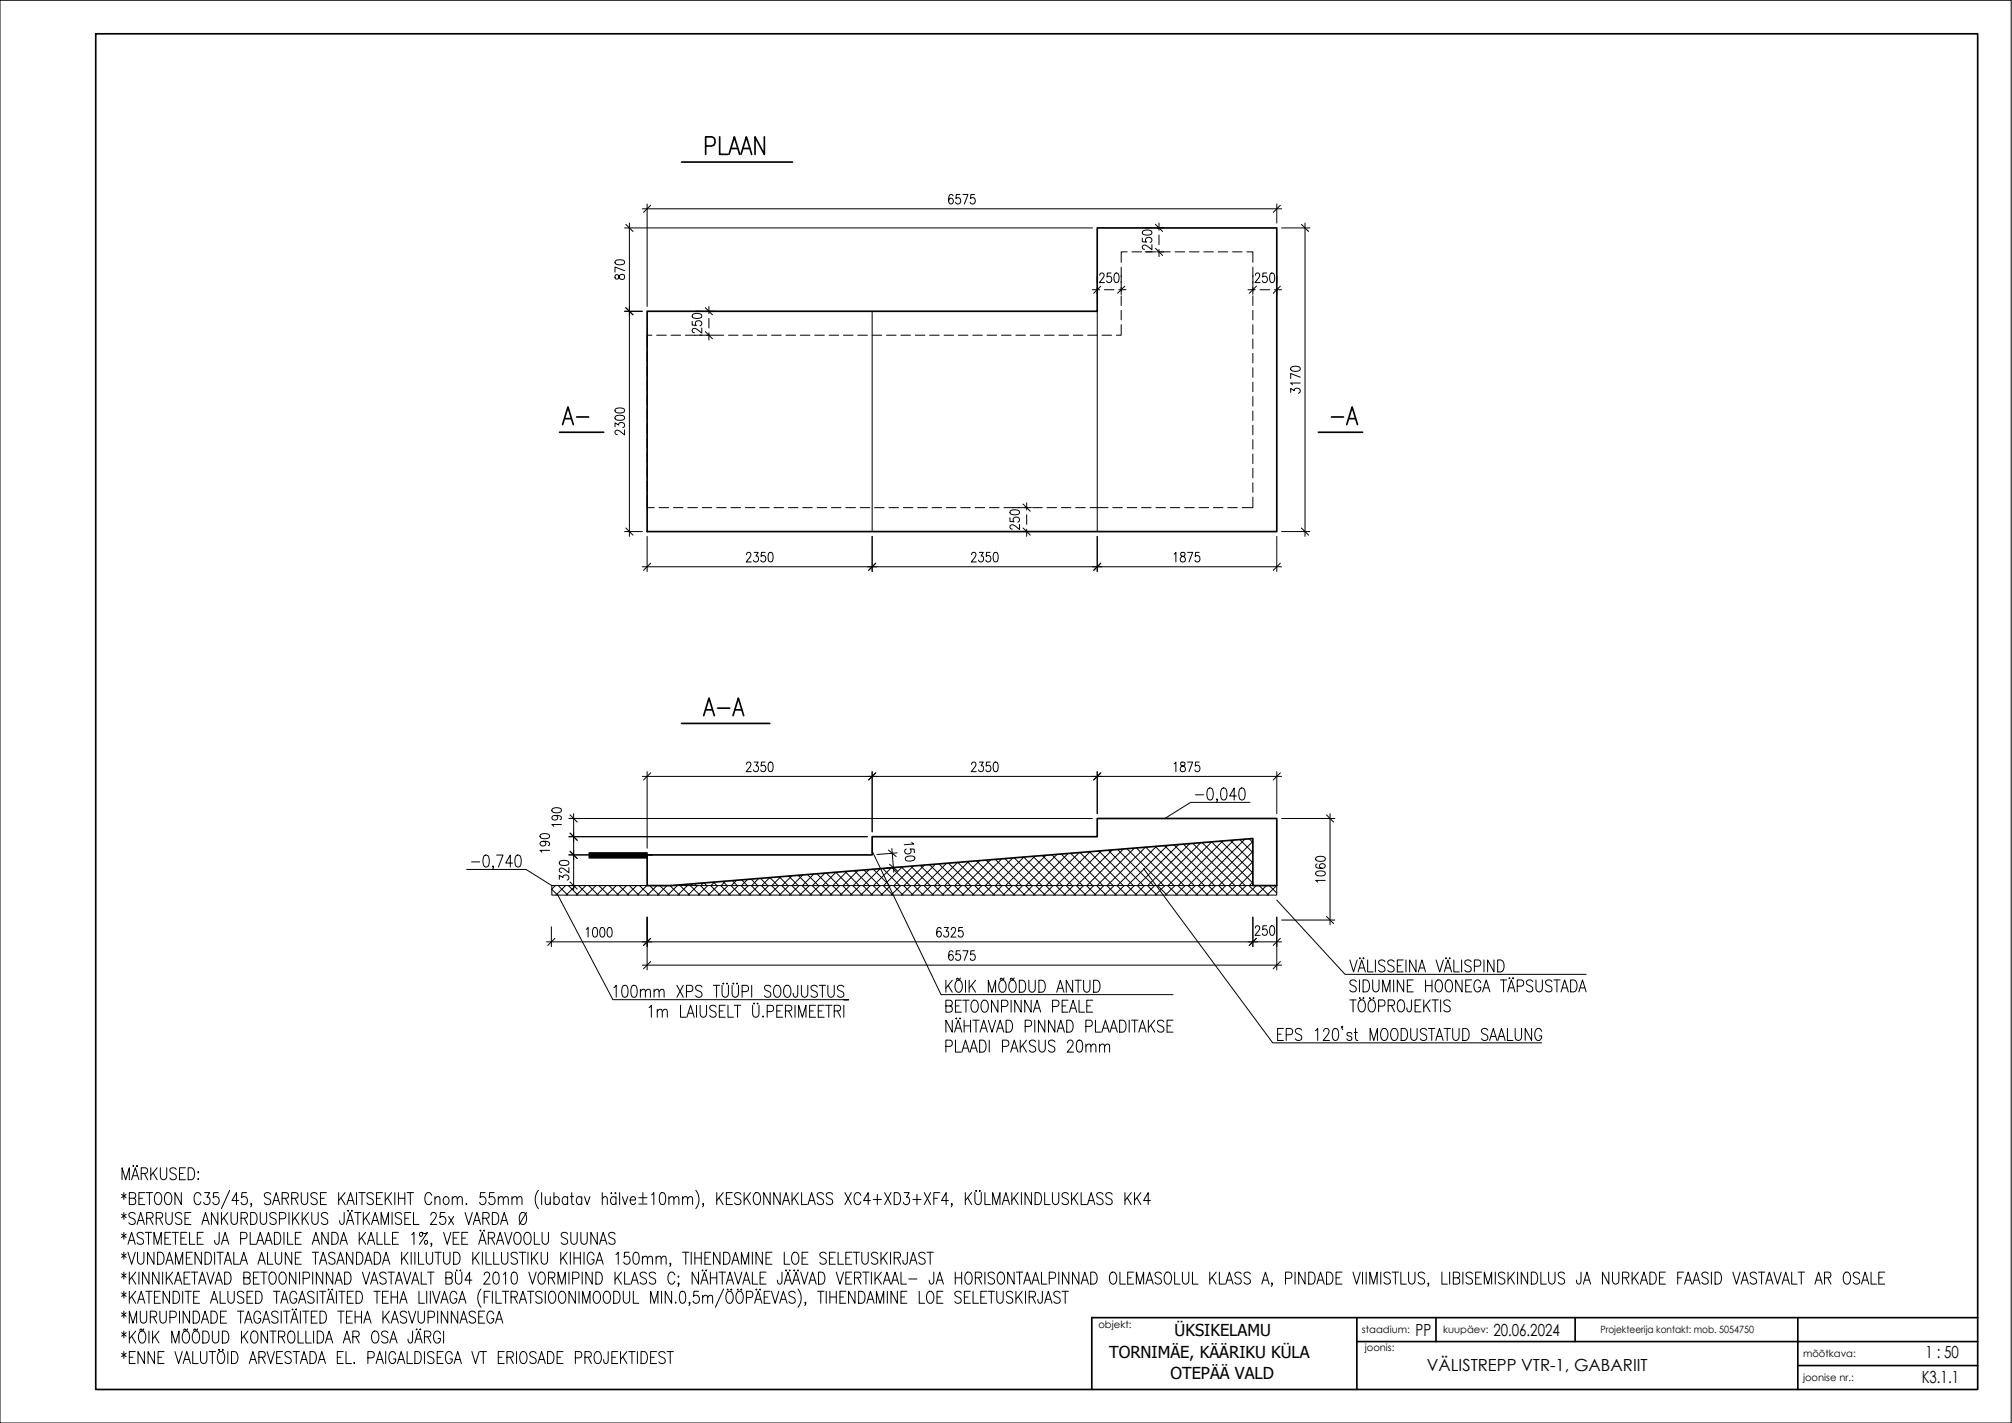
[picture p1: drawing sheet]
<svg xmlns="http://www.w3.org/2000/svg" width="420mm" height="297mm" viewBox="0 0 420 297" stroke-linecap="round" stroke-linejoin="round" font-family="sans-serif">
<defs><g id="words">
<g font-size="7.5">
<text x="146" y="33.5">PLAAN</text>
<text x="116.4" y="90">A-</text>
<text x="276.9" y="90">-A</text>
</g>
<text font-size="7.1" x="145.7" y="150.6">A-A</text>
<g font-size="3.5">
<text x="295.6" y="278.9">PP</text>
<text x="311.9" y="278.9">20.06.2024</text>
<text x="298" y="286.2">VÄLISTREPP VTR-1, GABARIIT</text>
<text x="402.1" y="283.5">1 : 50</text>
<text x="401.3" y="288.7">K3.1.1</text>
</g>
<g font-size="3.4">
<text x="245.3" y="278.8">ÜKSIKELAMU</text>
<text x="231.6" y="283.4">TORNIMÄE, KÄÄRIKU KÜLA</text>
<text x="244.4" y="288">OTEPÄÄ VALD</text>
</g>
<g font-size="2.1">
<text x="229.4" y="277.2">objekt:</text>
<text x="284.4" y="278.2">staadium:</text>
<text x="285" y="282">joonis:</text>
<text x="301.3" y="278.2">kuupäev:</text>
<text x="334.2" y="278.2">Projekteerija kontakt: mob. 5054750</text>
<text x="376.5" y="283.2">mõõtkava:</text>
<text x="376.5" y="288.2">joonise nr.:</text>
</g>
</g></defs>
<g fill="none" stroke="#000" stroke-width=".21">
<path d="M0 .1h420v296.9h-420zM128.5 57.4a.54 .54 0 0 0 .2 .9l.5-.3a.63 .63 0 0 1 .6-.7 .63 .63 0 0 1 .6 .7 .65 .65 0 0 1-.8 .3 .65 .65 0 0 1-.4-.7 .44 .44 0 0 0-.7-.2zM128.5 54.4l.8-.2a.86 .86 0 0 1 1.1 .6 1.31 1.31 0 0 1-2 0zM130.4 56.5l-2-.8v1.1M130.4 47.6h97.7M131.4 46.6v65.4M134.1 43.6h133.5M135.1 42.6v21.4M199 40.9a.43 .43 0 0 0-.7-.2 1.35 1.35 0 0 0 .3 1.9 .58 .58 0 0 0 .5-.7 .58 .58 0 0 0-.8-.4l-.2 .4M200.5 40.6h-.8l-.1 .9a.61 .61 0 0 1 .9 0 .61 .61 0 0 1 0 .8 .61 .61 0 0 1-.9 .1l-.1-.2M201.1 40.6h1l-.7 2M203.5 40.6h-.8v.9a.61 .61 0 0 1 .8 0 .61 .61 0 0 1 0 .8 .61 .61 0 0 1-.8 .1l-.1-.2"/>
<path d="M266.6 42.6v4M267.6 47.6h5.9M272.5 46.6v65.4M130.4 65h3.7M269.6 76.7l.8-.2a.86 .86 0 0 1 1.1 .6 1.31 1.31 0 0 1-2 0zM271.5 80h-2l.4 .3M271.5 78.7l-2-.7v1M128.4 89.1v-.8l.8 .4a.59 .59 0 0 1 .9-.5 .59 .59 0 0 1-.1 1.1M128.5 86.9l.8-.2a.86 .86 0 0 1 1.1 .6 1.31 1.31 0 0 1-2 0zM128.5 85.4l.8-.3a.86 .86 0 0 1 1.1 .7 1.31 1.31 0 0 1-2 0zM130.4 89.7v1.1l-.9-.8-.7-.2-.4 .3v.3l.5 .3M269.5 81.9v-.8l.8 .5a.59 .59 0 0 1 .9-.5 .59 .59 0 0 1-.1 1"/>
<path d="M130.4 111h3.7M134.1 118.3h133.5M135.1 112v7.3M155.9 115.8l.3-.5 .5 .1 .1 .3-.2 .6-.8 1h1.1M157.5 115.3h.8l-.4 .8a.59 .59 0 0 1 .5 .9 .59 .59 0 0 1-1.1-.1M159.8 115.3h-.8l-.1 .9a.61 .61 0 0 1 .9 0 .61 .61 0 0 1 0 .9 .61 .61 0 0 1-.9 0v-.2M160.6 115.4l.4-.1a1.18 1.18 0 0 1 .4 1.6l-.2 .3-.4 .1a1.18 1.18 0 0 1-.3-1.6zM182.1 112v7.3M202.9 115.8l.3-.5 .5 .1 .1 .3-.2 .6-.8 1h1.1M204.5 115.3h.8l-.4 .8a.59 .59 0 0 1 .5 .9 .59 .59 0 0 1-1.1-.1M206.8 115.3h-.8l-.1 .9a.61 .61 0 0 1 .9 0 .61 .61 0 0 1 0 .9 .61 .61 0 0 1-.9 0v-.2M207.6 115.4l.4-.1a1.18 1.18 0 0 1 .4 1.6l-.2 .3-.4 .1a1.18 1.18 0 0 1-.3-1.6z"/>
<path d="M229.1 112v7.3M245.2 115.7l.4-.4v2M246.6 115.4a.45 .45 0 0 0 .2 .7 .63 .63 0 0 1 .7 .5 .63 .63 0 0 1-.6 .7 .65 .65 0 0 1-.4-.8 .65 .65 0 0 1 .7-.4l.2-.1a.42 .42 0 0 0-.2-.7zM248 115.3h1.1l-.8 2M250.4 115.3h-.7l-.1 .9a.61 .61 0 0 1 .8 0 .61 .61 0 0 1 0 .9 .61 .61 0 0 1-.8 0l-.1-.2M266.6 112v7.3M267.6 111h5.9M155.9 159.6l.3-.5 .5 .1 .1 .3-.2 .6-.8 1h1.1M157.5 159.1h.8l-.4 .7a.59 .59 0 0 1 .5 .9 .59 .59 0 0 1-1.1 0M159.8 159.1h-.8l-.1 .8a.61 .61 0 0 1 .9 .1 .61 .61 0 0 1 0 .8 .61 .61 0 0 1-.9 .1v-.2M160.6 159.2l.4-.1a1.18 1.18 0 0 1 .4 1.6l-.2 .3-.4 .1a1.18 1.18 0 0 1-.3-1.6zM202.9 159.6l.3-.5 .5 .1 .1 .3-.2 .6-.8 1h1.1"/>
<path d="M204.5 159.1h.8l-.4 .7a.59 .59 0 0 1 .5 .9 .59 .59 0 0 1-1.1 0M206.8 159.1h-.8l-.1 .8a.61 .61 0 0 1 .9 .1 .61 .61 0 0 1 0 .8 .61 .61 0 0 1-.9 .1v-.2M207.6 159.2l.4-.1a1.18 1.18 0 0 1 .4 1.6l-.2 .3-.4 .1a1.18 1.18 0 0 1-.3-1.6zM245.2 159.5l.4-.4v2M246.6 159.2a.45 .45 0 0 0 .2 .6 .63 .63 0 0 1 .7 .6 .63 .63 0 0 1-.6 .7 .65 .65 0 0 1-.4-.8 .65 .65 0 0 1 .7-.5l.2-.1a.42 .42 0 0 0-.2-.6zM248 159.1h1.1l-.8 2M250.4 159.1h-.7l-.1 .8a.61 .61 0 0 1 .8 .1 .61 .61 0 0 1 0 .8 .61 .61 0 0 1-.8 .1l-.1-.2M98.5 179.9h1.7M101.1 178.6l.5-.1a1.22 1.22 0 0 1 .6 1.4l-.3 1-.5 .1a1.21 1.21 0 0 1-.6-1.4zM103.7 178.5h1.3l-.9 2.5M107.8 178.6l.5-.1a1.22 1.22 0 0 1 .5 1.4l-.2 1-.5 .1a1.21 1.21 0 0 1-.6-1.4zM112.9 174.2l.7-.2a.86 .86 0 0 1 1.2 .6 1.31 1.31 0 0 1-2 0z"/>
<path d="M113.4 175.6a.54 .54 0 0 1 .6 .5 .57 .57 0 0 1-.8 .5 .57 .57 0 0 1-.1-.9 1.62 1.62 0 0 1 1.7 .4l-.1 .3-.2 .1M114.8 177.5h-2l.3 .4M115.3 168.8a1.46 1.46 0 0 1 1.9 .3v.1a1.18 1.18 0 0 1-1.6 .4l-.4-.4zM115.9 170.2a.53 .53 0 0 1 .6 .5 .59 .59 0 0 1-.8 .5 .59 .59 0 0 1-.4-.8 1.74 1.74 0 0 1 1.8 0l.1 .4-.2 .3M116.9 179.8l.8-.2a.86 .86 0 0 1 1.1 .6 1.31 1.31 0 0 1-2 0zM117.2 172.1h-2l.4 .4M118.8 170.9h109.3M118.8 174.7h62.3M118.8 178.5h17.4M119.8 169.8v16.1M134.1 162.1h133.5M135.1 161.1v16"/>
<path d="M182.1 177.6l14.4 30h48.5M182.1 161.1v12.5M186.2 177.1l.4 5M187.3 178l-4.2 .4M189.1 179l.8-.3a.85 .85 0 0 1 1.2 .5 1.31 1.31 0 0 1-2 .2zM189.3 177.2a.57 .57 0 0 0-.3 .8 .57 .57 0 0 0 .7 .3 .57 .57 0 0 0 .5-.5 .57 .57 0 0 0-.2-.6h.9l.1 .8M190.4 175.8l.4 .4-2 .1M229.1 161.1v8.7M249.7 165.9h1.7M252.3 164.6l.5-.1a1.22 1.22 0 0 1 .6 1.4l-.3 1-.5 .1a1.22 1.22 0 0 1-.6-1.4zM254.2 166.9l-.1 .1-.1-.1 .1-.2 .1 .2-.2 .6M255.2 164.6l.5-.1a1.22 1.22 0 0 1 .5 1.4l-.3 1-.4 .1a1.22 1.22 0 0 1-.6-1.4z"/>
<path d="M258.2 166.2h-1.4l.9-1.7v2.5M259 164.6l.5-.1a1.22 1.22 0 0 1 .5 1.4l-.3 1-.4 .1a1.22 1.22 0 0 1-.6-1.4zM261 167.5h-12.4l-5.3 3.4M266.6 161.1v8.7M267.6 170.9h11.2M274.8 179l.8-.3a.86 .86 0 0 1 1.2 .7 1.18 1.18 0 0 1-1.7 .3l-.3-.3zM277.7 169.8v23.2M97.5 181.5h12.4l5.3 3.4M103 180.9l-.1 .1-.1-.1 .1-.2 .1 .2-.2 .6M107 180.2h-1.4l1-1.7v2.5M114.1 196.6h153.5M115.1 193.4v4.2"/>
<path d="M116.5 186.8l11.5 21.9h49.2M116.8 183.6v-.9l.8 .5a.59 .59 0 0 1 .9-.5 .59 .59 0 0 1-.1 1M118.8 181.1v1.1l-1-.8-.6-.2-.4 .3v.3l.5 .3M118.8 184.9h15.3M122.4 194l.4-.4v2M124 193.7l.3-.1a1.18 1.18 0 0 1 .4 1.6l-.1 .3-.4 .1a1.46 1.46 0 0 1-.2-1.9zM125.5 193.7l.4-.1a1.18 1.18 0 0 1 .3 1.6l-.1 .3-.4 .1a1.46 1.46 0 0 1-.2-1.9zM127 193.7l.4-.1a1.18 1.18 0 0 1 .4 1.6l-.2 .3-.4 .1a1.46 1.46 0 0 1-.2-1.9zM135.1 191.4v11.1M187.6 181l-4.2 .4M196.5 193.9a.41 .41 0 0 0-.7-.2 1.36 1.36 0 0 0 .3 1.9 .59 .59 0 0 0 .5-.7 .59 .59 0 0 0-.8-.4l-.2 .4M197.2 193.6h.8l-.4 .8a.59 .59 0 0 1 .5 .9 .59 .59 0 0 1-1-.1"/>
<path d="M198.6 194.1l.4-.5h.3l.3 .4-.3 .7-.7 .9h1M199 198.8a.43 .43 0 0 0-.7-.2 1.36 1.36 0 0 0 .3 1.9 .59 .59 0 0 0 .5-.7 .59 .59 0 0 0-.8-.5l-.2 .5M200.5 198.5h-.8l-.1 .8a.61 .61 0 0 1 .9 .1 .61 .61 0 0 1 0 .8 .61 .61 0 0 1-.9 .1l-.1-.2M201 193.6h-.8v.9a.61 .61 0 0 1 .8 0 .61 .61 0 0 1 0 .9 .61 .61 0 0 1-.8 0l-.1-.2M201.1 198.5h1l-.7 2M203.5 198.5h-.8v.8a.61 .61 0 0 1 .8 .1 .61 .61 0 0 1 0 .8 .61 .61 0 0 1-.8 .1l-.1-.2M238.8 181.3l27 36.4h56.1M261.6 191.4v6.2M262.1 193.7l.4-.5h.3l.3 .4-.3 .7-.7 .9h1M264.5 193.2h-.8v.9a.61 .61 0 0 1 .8 .1 .61 .61 0 0 1 0 .8 .61 .61 0 0 1-.8 .1l-.1-.2M265.3 193.3l.4-.1a1.29 1.29 0 0 1 0 2h-.1a1.18 1.18 0 0 1-.4-1.6zM266.6 187.9l14.3 15.5h50.3"/>
<path d="M266.6 191.4v11.1M267.6 192.1h11.2M274.8 182l.8-.2a.86 .86 0 0 1 1.2 .6 1.18 1.18 0 0 1-1.7 .4l-.3-.4zM275 180.3l-.2 .1v.4a1.24 1.24 0 0 0 1.7 .4 .45 .45 0 0 0 .3-.4 .45 .45 0 0 0-.3-.5h-.4a.53 .53 0 0 0-.6 .5l.1 .2 .5 .3M276.8 183.8h-2l.3 .4M284 199.9v.2zM284.7 199.9v.2zM302 199.9v.2zM302.7 199.9v.2zM128.2 206.1l.5-.4v2.5M130.1 205.8l.5-.1a1.22 1.22 0 0 1 .6 1.4l-.3 1-.5 .1a1.22 1.22 0 0 1-.6-1.5zM132 205.8l.5-.1a1.22 1.22 0 0 1 .6 1.4l-.3 1-.5 .1a1.22 1.22 0 0 1-.6-1.5z"/>
<path d="M133.7 207l.5-.5 .5 .1 .1 1.6M133.7 206.5v1.7M134.1 201.5h133.5M134.8 207l.5-.5 .4 .1 .1 1.6M135.5 210.3l.5-.5v2.5M136.6 207l.5-.5 .4 .1 .1 1.6M136.6 206.5v1.7M137.3 211.2l.4-.5 .5 .1 .1 1.5M137.3 210.7v1.6M137.6 207l.5-.5 .5 .1 .1 1.6M138.3 211.2l.5-.5 .5 .1 .1 1.5M141.4 205.7l1.3 2.5"/>
<path d="M142.1 209.8v2.5h1.2M142.7 205.7l-1.3 2.5M143.4 207h.8a.68 .68 0 0 0 .5-.7 .68 .68 0 0 0-.5-.6h-.8v2.5M143.4 212.3l.8-2.5 .8 2.5M143.7 211.5h1M145.4 209.8v2.5M146.2 209.8v1.8a.67 .67 0 0 0 .7 .7 .67 .67 0 0 0 .6-.7v-1.8M146.6 206a.66 .66 0 0 0-.9-.3 .66 .66 0 0 0-.3 .8l.8 .5a.62 .62 0 0 1 .4 .6 .62 .62 0 0 1-.5 .6l-.7-.1-.1-.3M149 205.7h1.3M149.5 210.2a.66 .66 0 0 0-.8-.4 .66 .66 0 0 0-.4 .9l.9 .5a.62 .62 0 0 1 .3 .6 .62 .62 0 0 1-.4 .5l-.7-.1-.2-.2M149.6 205.7v2.5M150.2 211h.8"/>
<path d="M150.8 205.7v1.8a.67 .67 0 0 0 .6 .7 .67 .67 0 0 0 .7-.7v-1.8M151.1 205.2v.2zM151.4 209.8h-1.2v2.5h1.2M151.8 205.2v.2zM152 209.8v2.5h1.2M152.9 205.7v1.8a.67 .67 0 0 0 .6 .7 .67 .67 0 0 0 .7-.7v-1.8M153.2 205.2v.2zM153.4 209.8h1.3M153.9 205.2v.2zM154 209.8v2.5M155 207h.8a.68 .68 0 0 0 .5-.7 .68 .68 0 0 0-.5-.6h-.8v2.5M157 205.7v2.5"/>
<path d="M157.2 209.8v1.8a.67 .67 0 0 0 .6 .7 .67 .67 0 0 0 .7-.7v-1.8M157.4 209.4v.2zM158.2 209.4v.2zM159.4 212.1v.2zM160.2 211.2h.9a.68 .68 0 0 0 .5-.7 .68 .68 0 0 0-.5-.7h-.9v2.5M161 206a.66 .66 0 0 0-.9-.3 .66 .66 0 0 0-.4 .8l.9 .5a.62 .62 0 0 1 .4 .6 .62 .62 0 0 1-.5 .6h-.4l-.5-.4M161.9 205.8l.2-.1a1.1 1.1 0 0 1 1 1.5l-.1 .4a.67 .67 0 0 1-.7 .6 .67 .67 0 0 1-.7-.6 1.8 1.8 0 0 1 .3-1.8zM162.2 211h.8M163.4 209.8h-1.2v2.5h1.2M164 205.8l.2-.1a1.1 1.1 0 0 1 1 1.5l-.1 .4a.67 .67 0 0 1-.7 .6 .67 .67 0 0 1-.7-.6 1.8 1.8 0 0 1 .3-1.8zM164 211h.9a.6 .6 0 0 0 .5-.6 .6 .6 0 0 0-.5-.6h-.9v2.5M164.7 211l.7 1.3"/>
<path d="M166 209.8v2.5M166.6 205.7l-.1 2.2a.42 .42 0 0 1-.4 .3 .42 .42 0 0 1-.4-.3l-.1-.6M166.8 212.3v-2.5l.7 2.5 .8-2.5v2.5M167.4 205.7v1.8a.67 .67 0 0 0 .6 .7 .67 .67 0 0 0 .7-.7v-1.8M169.1 211h.7M170.3 209.8h-1.2v2.5h1.2M170.7 206a.66 .66 0 0 0-.9-.3 .66 .66 0 0 0-.4 .8l.9 .5a.62 .62 0 0 1 .4 .6 .62 .62 0 0 1-.5 .6l-.7-.1-.1-.3M170.9 211h.7M171.1 205.7h1.3M171.7 205.7v2.5M172.1 209.8h-1.2v2.5h1.2M172.4 209.8h1.3"/>
<path d="M172.9 205.7v1.8a.67 .67 0 0 0 .6 .7 .67 .67 0 0 0 .7-.7v-1.8M173.1 209.8v2.5M174.2 211h.9a.6 .6 0 0 0 .5-.6 .6 .6 0 0 0-.5-.6h-.9v2.5M174.9 211l.6 1.3M176.2 206a.66 .66 0 0 0-.8-.3 .66 .66 0 0 0-.4 .8l.8 .5a.62 .62 0 0 1 .4 .6 .62 .62 0 0 1-.5 .6h-.3l-.5-.4M176.2 209.8v2.5M197.5 210h.9a.61 .61 0 0 0 .5-.6 .61 .61 0 0 0-.5-.6h-.9v2.5h.9a.67 .67 0 0 0 .5-.7 .67 .67 0 0 0-.5-.6M197.5 218.4h.9a.68 .68 0 0 0 .5-.6 .68 .68 0 0 0-.5-.7h-.9v2.5M197.5 204.6v2.5M198 205.7l.9 1.4M198.9 213v2.5l-1.4-2.5v2.5M198.9 204.6l-1.4 1.7"/>
<path d="M199.3 215.5l.8-2.5 .8 2.5M199.5 217.1v2.5h1.2M199.5 210h.8M199.6 214.6h1M199.7 212.5v.2zM199.8 204.7l.2-.1a1.1 1.1 0 0 1 1 1.6l-.1 .3a.67 .67 0 0 1-.7 .7 .67 .67 0 0 1-.7-.7 1.77 1.77 0 0 1 .3-1.8zM200.4 204.4h-.1l-.4-.2-.2 .3M200.5 212.5v.2zM200.5 204.1l-.1 .3M200.8 208.8h-1.3v2.5h1.3M200.9 219.6l.7-2.5 .8 2.5M201.1 208.8h1.3"/>
<path d="M201.1 218.8h1M201.3 213v2.5M201.3 214.1h1.4M201.6 204.6v2.5M201.7 208.8v2.5M202.4 204.6v2.5M202.6 219.6l.7-2.5 .8 2.5M202.7 213v2.5M202.9 205.7l.8 1.4M202.9 218.8h.9M203.1 208.9l.2-.1a1.1 1.1 0 0 1 1 1.5l-.1 .4a.67 .67 0 0 1-.7 .6 .67 .67 0 0 1-.6-.6 1.8 1.8 0 0 1 .2-1.8zM203.1 213h1.4"/>
<path d="M203.7 204.6l-1.3 1.7M203.8 213v2.5M204.6 217.1h.6a1.48 1.48 0 0 1 0 2.5h-.6zM204.7 215.5l.7-2.5 .8 2.5M205 214.6h.9M205.2 208.9l.2-.1a1.1 1.1 0 0 1 1 1.5l-.1 .4a.67 .67 0 0 1-.7 .6 .67 .67 0 0 1-.6-.6 1.8 1.8 0 0 1 .2-1.8zM206.4 207.1v-2.5l.7 2.5 .8-2.5v2.5M206.4 213l.7 2.5 .8-2.5M206.6 217.1v2.5M208.1 215.5l.8-2.5 .7 2.5M208.4 208.8v2.5l-1.3-2.5v2.5M208.4 214.6h.9"/>
<path d="M209 204.7l.1-.1a1.1 1.1 0 0 1 1 1.6l-.1 .3a.67 .67 0 0 1-.7 .7 .67 .67 0 0 1-.6-.7 1.77 1.77 0 0 1 .3-1.8zM209.1 210.1h.9a.68 .68 0 0 0 .5-.7 .68 .68 0 0 0-.5-.6h-.9v2.5M209.3 204.4l-.2-.2-.2 .3M209.3 204.4h.3M209.3 218.4h.9a.68 .68 0 0 0 .5-.6 .68 .68 0 0 0-.5-.7h-.9v2.5M209.7 204.1l-.1 .3M210.1 213h.7a1.47 1.47 0 0 1 0 2.5h-.7zM211.1 204.7l.1-.1a1.1 1.1 0 0 1 1 1.6l-.1 .3a.67 .67 0 0 1-.7 .7 .67 .67 0 0 1-.6-.7 1.77 1.77 0 0 1 .3-1.8zM211.1 219.6l.7-2.5 .8 2.5M211.1 208.8v2.5M211.3 218.8h1M211.8 204.1l-.2 .3-.4-.2-.2 .3"/>
<path d="M212.9 204.6h.6a1.48 1.48 0 0 1 0 2.5h-.6zM213.1 217.1v2.5M213.2 208.8v2.5l-1.3-2.5v2.5M213.5 218.2l.9 1.4M214.1 214.3h.8a.67 .67 0 0 0 .5-.7 .67 .67 0 0 0-.5-.6h-.8v2.5M214.4 217.1l-1.3 1.7M214.9 204.6v1.8a.67 .67 0 0 0 .6 .7 .67 .67 0 0 0 .7-.7v-1.8M215.3 208.8v2.5l-1.3-2.5v2.5M215.8 211.3l.8-2.5 .7 2.5M216.1 210.5h.9M216.1 213v2.5M216.3 217.5a.66 .66 0 0 0-.9-.4 .66 .66 0 0 0-.4 .8l.9 .5a.63 .63 0 0 1 .4 .7 .63 .63 0 0 1-.5 .5h-.4l-.5-.3"/>
<path d="M216.9 204.6h.7a1.48 1.48 0 0 1 0 2.5h-.7zM216.9 217.1v1.8a.67 .67 0 0 0 .7 .7 .67 .67 0 0 0 .7-.7v-1.8M218.2 213v2.5l-1.3-2.5v2.5M219.8 210.1h.9a.68 .68 0 0 0 .5-.7 .68 .68 0 0 0-.5-.6h-.9v2.5M220.3 213v2.5l-1.4-2.5v2.5M220.3 217.5a.66 .66 0 0 0-.9-.4 .66 .66 0 0 0-.4 .8l.9 .5a.63 .63 0 0 1 .4 .7 .63 .63 0 0 1-.5 .5h-.4l-.5-.3M220.7 207.1l.7-2.5 .8 2.5M220.8 215.5l.7-2.5 .8 2.5M220.9 206.3h1M221 214.6h1M221.8 210h.8M222.8 213h.6a1.47 1.47 0 0 1 0 2.5h-.6z"/>
<path d="M222.9 217.7l.1-.3 .3-.3h.4l.3 .3a.9 .9 0 0 1-.2 1l-.9 1.2h1.3M223 208.8h-1.2v2.5h1.2M223.3 211.3l.8-2.5 .8 2.5M223.6 210.5h1M224 204.6v2.5l-1.3-2.5v2.5M224.5 204.6h1.3M225 217.2l.5-.1a1.22 1.22 0 0 1 .6 1.4l-.3 1-.5 .1a1.22 1.22 0 0 1-.5-1.4zM225.1 204.6v2.5M225.3 208.8v2.5h1.2M226.3 204.6v1.8a.67 .67 0 0 0 .6 .7 .67 .67 0 0 0 .7-.7v-1.8M226.8 214.3h.8a.67 .67 0 0 0 .5-.7 .67 .67 0 0 0-.5-.6h-.8v2.5M226.8 218.4l.4-.5 .5 .2 .1 1.5"/>
<path d="M226.8 217.9v1.7M226.9 210h.8M227.8 218.4l.5-.5 .5 .2 .1 1.5M228.2 208.8h-1.3v2.5h1.3M228.4 204.6h.6a1.48 1.48 0 0 1 0 2.5h-.6zM228.8 213v2.5h1.1M229.6 218.4l.5-.5 .5 .2 .1 1.5M229.6 217.9v1.7M230.1 215.5l.8-2.5 .7 2.5M230.4 214.6h.9M230.7 218.4l.4-.5 .5 .2 .1 1.5M231.8 215.5l.8-2.5 .7 2.5"/>
<path d="M232.1 214.6h.9M233.8 213h.7a1.47 1.47 0 0 1 0 2.5h-.7zM235.8 213v2.5M236.3 213h1.3M237 213v2.5M237.8 215.5l.8-2.5 .7 2.5M238.1 214.6h.9M239.8 213v2.5M240.3 214l.8 1.5M241.1 213l-1.3 1.6M243 213.3a.71 .71 0 0 0-.7-.4 .71 .71 0 0 0-.6 .6l.2 .4 .8 .4a.63 .63 0 0 1 .4 .6 .63 .63 0 0 1-.5 .6l-.7-.2-.2-.2M243.7 214.1h.8"/>
<path d="M245 213h-1.3v2.5h1.3M266.8 215.9h.8M268 214.7h-1.2v2.5h1.2M268.6 216h.9a.68 .68 0 0 0 .5-.7 .68 .68 0 0 0-.5-.6h-.9v2.5M271.8 215a.66 .66 0 0 0-.8-.3 .66 .66 0 0 0-.4 .8l.9 .5a.63 .63 0 0 1 .3 .6 .63 .63 0 0 1-.4 .6h-.4l-.5-.4M274.7 215.2l.5-.5v2.5M276.4 215.3l.1-.4 .3-.2h.4l.3 .2a.9 .9 0 0 1-.2 1.1l-1 1.2h1.3M278.5 214.8l.5-.1a1.22 1.22 0 0 1 .5 1.4l-.2 1-.5 .1a1.22 1.22 0 0 1-.6-1.4zM280.2 214.3l.1 .1 .1-.1-.1-.1-.1 .1 .2 .6M281.9 200.4l.7 2.5 .8-2.5M281.9 208.7h1.3M282.3 215.9a.55 .55 0 0 0-.5-.4 .55 .55 0 0 0-.5 .4 1.05 1.05 0 0 0 .9 .6l.1 .3a.55 .55 0 0 1-.5 .4 .55 .55 0 0 1-.5-.4"/>
<path d="M282.6 208.7v2.5M282.8 215.5h.7M283.1 214.7v2l.1 .4 .3 .1M283.2 204.9a.66 .66 0 0 0-.8-.4 .66 .66 0 0 0-.4 .9l.8 .5a.62 .62 0 0 1 .4 .6 .62 .62 0 0 1-.5 .5l-.6-.1-.2-.2M283.6 202.9l.8-2.5 .7 2.5M283.9 202.1h.9M283.9 204.6v2.4M284 208.2v.3zM284 208.8l.2-.1a1.09 1.09 0 0 1 .9 1.6l-.1 .3a.67 .67 0 0 1-.6 .6 .67 .67 0 0 1-.7-.6 1.8 1.8 0 0 1 .3-1.8zM284.6 204.6h.7a1.47 1.47 0 0 1 0 2.4h-.7zM284.7 208.2v.3zM285.6 200.4v2.5h1.1"/>
<path d="M286.1 208.2v.3zM286.1 208.8l.2-.1a1.09 1.09 0 0 1 .9 1.6l-.1 .3a.67 .67 0 0 1-.6 .6 .67 .67 0 0 1-.7-.6 1.8 1.8 0 0 1 .3-1.8zM286.1 217.2v-2.5l.8 2.5 .7-2.5v2.5M286.6 204.6v1.7a.67 .67 0 0 0 .7 .8 .67 .67 0 0 0 .7-.8v-1.7M286.8 208.2v.3zM287.2 200.4v2.5M287.9 210h.8a.67 .67 0 0 0 .5-.6 .67 .67 0 0 0-.5-.7h-.8v2.5M288.7 214.8l.2-.1a1.1 1.1 0 0 1 .9 1.5l-.1 .4a.67 .67 0 0 1-.6 .6 .67 .67 0 0 1-.7-.6 1.77 1.77 0 0 1 .3-1.8zM288.7 207v-2.4l.8 2.4 .8-2.4v2.4M289.2 200.7a.66 .66 0 0 0-.8-.3 .66 .66 0 0 0-.4 .8l.8 .5a.62 .62 0 0 1 .4 .6 .62 .62 0 0 1-.5 .6l-.6-.1-.2-.3M289.9 209.9h.8a.6 .6 0 0 0 .5-.6 .6 .6 0 0 0-.5-.6h-.8v2.5M290.6 209.9l.6 1.3"/>
<path d="M290.8 214.8l.2-.1a1.1 1.1 0 0 1 .9 1.5l-.1 .4a.67 .67 0 0 1-.6 .6 .67 .67 0 0 1-.7-.6 1.77 1.77 0 0 1 .3-1.8zM291 204.6v2.4M291.1 200.7a.66 .66 0 0 0-.8-.3 .66 .66 0 0 0-.4 .8l.8 .5a.62 .62 0 0 1 .4 .6 .62 .62 0 0 1-.4 .6l-.7-.1-.2-.3M291.8 201.6h.8M292.2 208.8l.2-.1a1.09 1.09 0 0 1 .9 1.6l-.1 .3a.67 .67 0 0 1-.6 .6 .67 .67 0 0 1-.7-.6 1.8 1.8 0 0 1 .3-1.8zM292.6 214.7h.7a1.48 1.48 0 0 1 0 2.5h-.7zM293 200.4h-1.2v2.5h1.2M293.1 204.6v2.4l-1.3-2.4v2.4M293.6 200.4v2.5M293.9 205.7h.8M294.6 214.7v1.8a.67 .67 0 0 0 .7 .7 .67 .67 0 0 0 .6-.7v-1.8M294.7 208.7v2.3a.41 .41 0 0 1-.4 .2 .41 .41 0 0 1-.4-.2l-.1-.6"/>
<path d="M295.1 204.6h-1.2v2.4h1.2M295.5 209.9h.8M295.7 200.4v2.5l-1.3-2.5v2.5M296.2 202.9l.7-2.5 .8 2.5M296.5 202.1h.9M296.7 208.7h-1.2v2.5h1.2M297.3 208.7v2.5M297.7 205.7h1.3M297.7 204.6v2.4M297.8 209.8l.9 1.4M297.9 215a.66 .66 0 0 0-.8-.3 .66 .66 0 0 0-.4 .8l.9 .5a.63 .63 0 0 1 .3 .6 .63 .63 0 0 1-.4 .6h-.4l-.5-.4M298.3 214.7h1.3"/>
<path d="M298.7 208.7l-1.4 1.7M299 214.7v2.5M299 204.6v2.4M299 208.7h1.4M299.7 208.7v2.5M299.8 217.2l.8-2.5 .8 2.5M299.9 200.4l.8 2.5 .7-2.5M300.1 204.7l.2-.1a1.1 1.1 0 0 1 .9 1.5l-.1 .4a.67 .67 0 0 1-.6 .6 .67 .67 0 0 1-.7-.6 1.8 1.8 0 0 1 .3-1.8zM300.1 216.4h1M300.8 208.7v2.5M301.6 214.7h1.3M301.6 202.9l.8-2.5 .7 2.5"/>
<path d="M301.9 202.1h.9M302.2 204.7l.2-.1a1.1 1.1 0 0 1 .9 1.5l-.1 .4a.67 .67 0 0 1-.6 .6 .67 .67 0 0 1-.7-.6 1.8 1.8 0 0 1 .3-1.8zM302.2 214.7v2.5M302.8 209.1a.71 .71 0 0 0-.7-.4 .71 .71 0 0 0-.6 .6l.2 .4 .8 .3a.63 .63 0 0 1 .3 .7 .63 .63 0 0 1-.4 .5l-.7-.1-.2-.2M303.4 214.7v1.8a.67 .67 0 0 0 .6 .7 .67 .67 0 0 0 .7-.7v-1.8M303.6 200.4v2.5h1.1M305.2 200.4v2.5M305.3 204.6v2.4l-1.3-2.4v2.4M305.5 214.7h.6a1.48 1.48 0 0 1 0 2.5h-.6zM306.1 205.7h.7M307.2 200.7a.66 .66 0 0 0-.8-.3 .66 .66 0 0 0-.4 .8l.8 .5a.62 .62 0 0 1 .4 .6 .62 .62 0 0 1-.5 .6l-.6-.1-.2-.3M307.3 204.6h-1.2v2.4h1.2"/>
<path d="M307.9 201.7h.8a.68 .68 0 0 0 .5-.7 .68 .68 0 0 0-.5-.6h-.8v2.5M309.2 205.1a.67 .67 0 0 0-.6-.6 .67 .67 0 0 0-.7 .6 1.57 1.57 0 0 0 .5 1.9 .74 .74 0 0 0 .8-.9h-.5M309.6 207l.8-2.4 .7 2.4M309.9 200.4v2.5M309.9 206.2h.9M310.7 215a.66 .66 0 0 0-.9-.3 .66 .66 0 0 0-.3 .8l.8 .5a.63 .63 0 0 1 .4 .6 .63 .63 0 0 1-.5 .6h-.4l-.4-.4M311.1 217.2l.7-2.5 .8 2.5M311.4 216.4h.9M312 200.4v2.5l-1.3-2.5v2.5M312.7 200.4h.7a1.47 1.47 0 0 1 0 2.5h-.7zM312.8 217.2l.8-2.5 .7 2.5M313.1 216.4h.9"/>
<path d="M313.3 204.6h1.4M314 204.6v2.4M314.8 214.7v2.5h1.1M314.8 207l.8-2.4 .8 2.4M315.1 206.2h1M315.2 204.1v.2zM316 204.1v.2zM316.4 214.7v1.8a.67 .67 0 0 0 .7 .7 .67 .67 0 0 0 .6-.7v-1.8M316.8 205.9h.9a.68 .68 0 0 0 .5-.7 .68 .68 0 0 0-.5-.6h-.9v2.4M319.8 214.7v2.5l-1.3-2.5v2.5M320.1 204.9a.66 .66 0 0 0-.9-.4 .66 .66 0 0 0-.4 .9l.9 .5a.62 .62 0 0 1 .4 .6 .62 .62 0 0 1-.5 .5l-.7-.1-.2-.2M320.7 204.6v1.7a.67 .67 0 0 0 .7 .8 .67 .67 0 0 0 .7-.8v-1.7"/>
<path d="M321.9 215.3a.67 .67 0 0 0-.6-.6 .67 .67 0 0 0-.7 .6 1.58 1.58 0 0 0 .5 1.9 .75 .75 0 0 0 .8-1h-.4M324.1 204.9a.66 .66 0 0 0-.9-.4 .66 .66 0 0 0-.4 .9l.9 .5a.62 .62 0 0 1 .4 .6 .62 .62 0 0 1-.5 .5l-.7-.1-.2-.2M324.5 204.6h1.3M325.1 204.6v2.4M326 207l.7-2.4 .8 2.4M326.3 206.2h.9M328 204.6h.7a1.47 1.47 0 0 1 0 2.4h-.7zM329.7 207l.8-2.4 .7 2.4M330 206.2h.9M25.4 249.3l.9 .7M25.4 253.5l.9 .7M25.4 257.6l.9 .7"/>
<path d="M25.5 246.3v-2.5l.7 2.5 .8-2.5v2.5M25.9 248.9v1.5M25.9 253.1v1.4M25.9 257.2v1.5M26.3 249.3l-.9 .7M26.3 253.5l-.9 .7M26.3 257.6l-.9 .7M26.7 259.7l.8-2.5 .7 2.5M27 250.1h.9a.6 .6 0 0 0 .5-.6 .6 .6 0 0 0-.5-.6h-.9v2.5h.9a.68 .68 0 0 0 .5-.6 .68 .68 0 0 0-.5-.7M27 258.9h1M27.5 246.3l.7-2.5 .8 2.5M27.8 245.4h.9"/>
<path d="M27.9 243.3v.2zM28.2 253.5a.66 .66 0 0 0-.8-.4 .66 .66 0 0 0-.4 .8l.9 .5a.62 .62 0 0 1 .4 .6 .62 .62 0 0 1-.5 .6h-.4l-.5-.4M28.6 243.3v.2zM28.6 255.6l.8-2.5 .8 2.5M28.9 254.8h1M29 250.1h.8M29.5 244.9h.8a.6 .6 0 0 0 .5-.5 .6 .6 0 0 0-.5-.6h-.8v2.5M30 257.6a.66 .66 0 0 0-.9-.4 .66 .66 0 0 0-.4 .9l.9 .5a.62 .62 0 0 1 .4 .6 .62 .62 0 0 1-.5 .5h-.4l-.5-.3M30.2 244.9l.6 1.4M30.2 248.9h-1.2v2.5h1.2M30.3 257.2h1.4M30.5 248.9h1.4"/>
<path d="M30.6 254.3h.9a.61 .61 0 0 0 .5-.6 .61 .61 0 0 0-.5-.6h-.9v2.5M31 257.2v2.5M31.2 248.9v2.5M31.3 254.3l.7 1.3M31.5 243.8v2.5M32 244.8l.8 1.5M32.2 259.7v-2.5l.7 2.5 .8-2.5v2.5M32.6 249.1l.2-.2a1.1 1.1 0 0 1 1 1.6l-.1 .4a.67 .67 0 0 1-.7 .6 .67 .67 0 0 1-.7-.6 1.8 1.8 0 0 1 .3-1.8zM32.6 254.3h.9a.61 .61 0 0 0 .5-.6 .61 .61 0 0 0-.5-.6h-.9v2.5M32.8 243.8l-1.3 1.6M33.3 254.3l.7 1.3M33.5 243.8v1.8a.67 .67 0 0 0 .7 .7 .67 .67 0 0 0 .6-.7v-1.8"/>
<path d="M34.4 258.4h.8M34.6 253.1v1.8a.67 .67 0 0 0 .7 .7 .67 .67 0 0 0 .7-.7v-1.8M34.7 249.1l.2-.2a1.1 1.1 0 0 1 1 1.6l-.1 .4a.67 .67 0 0 1-.7 .6 .67 .67 0 0 1-.7-.6 1.8 1.8 0 0 1 .3-1.8zM35.7 257.2h-1.3v2.5h1.3M36 257.2h1.3M36.6 257.2v2.5M36.8 244.1a.66 .66 0 0 0-.8-.3 .66 .66 0 0 0-.4 .8l.8 .5a.62 .62 0 0 1 .4 .6 .62 .62 0 0 1-.5 .6l-.6-.2-.2-.2M37.5 244.9h.7M37.8 258.4h.7M37.9 248.9v2.5l-1.4-2.5v2.5M38 253.5a.66 .66 0 0 0-.9-.4 .66 .66 0 0 0-.4 .8l.9 .5a.62 .62 0 0 1 .4 .6 .62 .62 0 0 1-.5 .6h-.4l-.5-.4M38.6 254.3h.8"/>
<path d="M38.7 243.8h-1.2v2.5h1.2M39 257.2h-1.2v2.5h1.2M39.3 243.8h.7a1.47 1.47 0 0 1 0 2.5h-.7zM39.6 257.2v2.5h1.1M39.9 253.1h-1.3v2.5h1.3M41.2 258.4h.8M41.4 244.6v.2zM41.4 246v.3zM42 249.5a.67 .67 0 0 0-.7-.6 .67 .67 0 0 0-.7 .6 1.57 1.57 0 0 0 .5 1.9 .71 .71 0 0 0 .9-.5M42.2 255.6l.7-2.5 .8 2.5M42.4 257.2h-1.2v2.5h1.2M42.4 254.8h1"/>
<path d="M42.7 248.9h1.1l-.6 1a.74 .74 0 0 1 .6 1.1 .74 .74 0 0 1-1.3 0M45.5 253.1v2.5l-1.3-2.5v2.5M45.6 248.9h-1l-.1 1.1a.77 .77 0 0 1 1.1 .1 .77 .77 0 0 1 0 1 .77 .77 0 0 1-1.1 .1l-.1-.2M45.8 257.2l-.1 2.3a.42 .42 0 0 1-.4 .3 .42 .42 0 0 1-.4-.3l-.1-.6M46.2 259.7l.8-2.5 .8 2.5M46.2 253.1v2.5M46.5 258.9h1M46.7 254.2l.9 1.4M47.6 253.1l-1.4 1.7M48 248.5l-1.8 3.8M48.2 253.1v1.8a.67 .67 0 0 0 .7 .7 .67 .67 0 0 0 .7-.7v-1.8M49.9 250.6h-1.5l1-1.7v2.5"/>
<path d="M50.2 258.6h.9a.68 .68 0 0 0 .5-.7 .68 .68 0 0 0-.5-.7h-.9v2.5M50.3 254.3h.9a.61 .61 0 0 0 .5-.6 .61 .61 0 0 0-.5-.6h-.9v2.5M51 254.3l.7 1.3M51.5 248.9h-1l-.1 1.1a.77 .77 0 0 1 1.1 .1 .77 .77 0 0 1 0 1 .77 .77 0 0 1-1.1 .1l-.1-.2M52.2 257.2v2.5h1.2M52.3 253.1h.7a1.47 1.47 0 0 1 0 2.5h-.7zM52.5 251.3l-.1 .1-.1-.1 .1-.1 .1 .1-.2 .6M53.6 259.7l.7-2.5 .8 2.5M53.9 258.9h.9M54.3 253.1v1.8a.67 .67 0 0 0 .7 .7 .67 .67 0 0 0 .7-.7v-1.8M55.3 259.7l.8-2.5 .7 2.5M55.6 258.9h.9"/>
<path d="M56.5 249.3a.66 .66 0 0 0-.8-.4 .66 .66 0 0 0-.4 .9l.9 .5a.62 .62 0 0 1 .3 .6 .62 .62 0 0 1-.4 .5l-.7-.1-.2-.2M56.9 251.4l.8-2.5 .7 2.5M57.2 250.6h1M57.3 257.2h.7a1.47 1.47 0 0 1 0 2.5h-.7zM57.7 253.5a.66 .66 0 0 0-.9-.4 .66 .66 0 0 0-.4 .8l.9 .5a.62 .62 0 0 1 .4 .6 .62 .62 0 0 1-.5 .6h-.4l-.5-.4M58.3 254.4h.9a.68 .68 0 0 0 .5-.6 .68 .68 0 0 0-.5-.7h-.9v2.5M58.9 250.1h.9a.6 .6 0 0 0 .5-.6 .6 .6 0 0 0-.5-.6h-.9v2.5M59.3 257.2v2.5M59.6 250.1l.7 1.3M60.1 257.2v2.5h1.1M60.3 253.1v2.5M60.9 250.1h.9a.6 .6 0 0 0 .5-.6 .6 .6 0 0 0-.5-.6h-.9v2.5"/>
<path d="M61.1 253.1v2.5M61.6 250.1l.7 1.3M61.6 254.2l.8 1.4M61.7 258.4h.7M62.4 253.1l-1.3 1.7M62.9 248.9v1.8a.67 .67 0 0 0 .7 .8 .67 .67 0 0 0 .7-.8v-1.8M62.9 257.2h-1.2v2.5h1.2M63.1 253.1v2.5M63.6 254.2l.8 1.4M64.4 253.1l-1.3 1.7M65.1 253.1v1.8a.67 .67 0 0 0 .7 .7 .67 .67 0 0 0 .6-.7v-1.8M65.2 259.7l.8-2.5 .7 2.5"/>
<path d="M65.5 258.9h.9M66.3 249.3a.66 .66 0 0 0-.9-.4 .66 .66 0 0 0-.4 .9l.9 .5a.62 .62 0 0 1 .4 .6 .62 .62 0 0 1-.5 .5l-.7-.1-.2-.2M66.9 250.1h.8M68.2 248.9h-1.3v2.5h1.3M68.4 253.5a.66 .66 0 0 0-.8-.4 .66 .66 0 0 0-.4 .8l.9 .5a.62 .62 0 0 1 .3 .6 .62 .62 0 0 1-.4 .6h-.4l-.5-.4M68.5 257.2v2.5l-1.3-2.5v2.5M69.3 257.2h.7a1.47 1.47 0 0 1 0 2.5h-.7zM70.7 248.9v2.5M71 259.7l.8-2.5 .7 2.5M71.2 250l.9 1.4M71.3 258.9h1M71.9 253.1l-.1 2.3a.42 .42 0 0 1-.4 .2 .42 .42 0 0 1-.4-.2l-.1-.6"/>
<path d="M72.1 248.9l-1.4 1.7M72.3 255.6l.8-2.5 .8 2.5M72.4 251.4l.8-2.5 .8 2.5M72.6 254.8h1M72.7 252.6v.3zM72.7 250.6h1M73.5 252.6v.3zM74.1 253.1h1.3M74.4 248.9v2.5M74.7 253.1v2.5M74.9 248.9h1.4M75 257.2v2.5"/>
<path d="M75.5 258.3l.8 1.4M75.6 248.9v2.5M75.9 253.1v2.5M76.3 254.2l.9 1.4M76.3 257.2l-1.3 1.7M76.7 259.7l.8-2.5 .8 2.5M77 258.9h1M77.2 253.1l-1.3 1.7M77.6 255.6l.7-2.5 .8 2.5M77.9 254.8h.9M78 249.3a.66 .66 0 0 0-.9-.4 .66 .66 0 0 0-.4 .9l.9 .5a.62 .62 0 0 1 .4 .6 .62 .62 0 0 1-.5 .5l-.7-.1-.2-.2M78.6 250.1h.8"/>
<path d="M78.7 257.2v2.5h1.2M79.6 255.6v-2.5l.7 2.5 .8-2.5v2.5M79.9 248.9h-1.3v2.5h1.3M80.3 257.2v2.5h1.2M80.4 248.9v2.5M80.9 250l.9 1.4M81.8 248.9l-1.4 1.7M81.9 253.1v2.5M82 258.4h.7M82.4 248.9v2.5M83.2 257.2h-1.2v2.5h1.2M83.2 250.1h1.3"/>
<path d="M83.2 248.9v2.5M83.9 253.5a.66 .66 0 0 0-.9-.4 .66 .66 0 0 0-.4 .8l.9 .5a.62 .62 0 0 1 .4 .6 .62 .62 0 0 1-.5 .6h-.4l-.5-.4M84.5 248.9v2.5M84.5 254.3h.8M85 248.9h1.3M85.7 248.9v2.5M85.8 253.1h-1.3v2.5h1.3M86 257.7l.4-.5v2.5M86.3 253.1v2.5h1.2M88.1 257.2l.2 .5-.3 .4-.4-.3 .1-.4a.62 .62 0 0 1 .8 .1l.8-.3-1.7 2.5M90 253.7l.1-.4 .2-.2h.4l.3 .2a.9 .9 0 0 1-.2 1.1l-.9 1.2h1.3M90.2 249.5a.67 .67 0 0 0-.7-.6 .67 .67 0 0 0-.7 .6 1.57 1.57 0 0 0 .5 1.9 .71 .71 0 0 0 .9-.5"/>
<path d="M90.2 259.6l-.1 .1-.1-.1 .1-.1 .1 .1-.2 .6M90.8 250.3l.5-.5 .5 .1 .1 1.5M90.8 249.8v1.6M92.6 257.2l.8 2.5 .8-2.5M92.8 249.9a.53 .53 0 0 1 .9 .2 .76 .76 0 0 1 0 1 .76 .76 0 0 1-.9 .2 1.02 1.02 0 0 1 0-1.4zM92.9 253.1h-.9l-.1 1.1a.77 .77 0 0 1 1 0 .77 .77 0 0 1 0 1.1 .77 .77 0 0 1-1 .1l-.1-.3M93.7 253.9l1 1.7M94.4 250.3l.5-.5 .5 .1 .1 1.5M94.4 249.8v1.6M94.6 258.4h.8M94.7 253.9l-1 1.7M95.5 250.3l.5-.5 .4 .1 .1 1.5"/>
<path d="M95.9 257.2h-1.3v2.5h1.3M96.4 258.4h.8M97.1 253.1l.8 2.5 .7-2.5M97.4 251.2v.2zM97.7 257.2h-1.3v2.5h1.3M98.8 255.6l.8-2.5 .8 2.5M99.1 254.8h1M100 259.7l.7-2.5 .8 2.5M100.3 258.9h.9M100.4 256.8v.2zM100.8 254.3h.9a.61 .61 0 0 0 .5-.6 .61 .61 0 0 0-.5-.6h-.9v2.5M101.1 256.8v.2z"/>
<path d="M101.3 248.9h-.9l-.1 1.1a.77 .77 0 0 1 1 .1 .77 .77 0 0 1 0 1 .77 .77 0 0 1-1 .1l-.1-.2M101.5 254.3l.7 1.3M102 258.4h.8a.61 .61 0 0 0 .5-.6 .61 .61 0 0 0-.5-.6h-.8v2.5M102.6 258.4l.7 1.3M102.8 253.1h.7a1.47 1.47 0 0 1 0 2.5h-.7zM103.2 248.9h-.9l-.1 1.1a.81 .81 0 0 1 1.2 .4 .81 .81 0 0 1-.9 1l-.2-.1-.2-.3M103.7 259.7l.7-2.5 .8 2.5M104 258.9h.9M104.1 250.3l.4-.5 .5 .1 .1 1.5M104.1 249.8v1.6M104.5 255.6l.8-2.5 .8 2.5M104.8 254.8h1"/>
<path d="M105.1 250.3l.5-.5 .5 .1 .1 1.5M105.4 257.2l.8 2.5 .7-2.5M106.9 250.3l.5-.5 .5 .1 .1 1.5M106.9 249.8v1.6M107.7 257.4l.2-.2a1.1 1.1 0 0 1 .9 1.6l-.1 .4a.67 .67 0 0 1-.6 .6 .67 .67 0 0 1-.7-.6 1.8 1.8 0 0 1 .3-1.8zM108 250.3l.4-.5 .5 .1 .1 1.5M108.8 253.2l.2-.1a1.1 1.1 0 0 1 1 1.5l-.1 .4a.67 .67 0 0 1-.7 .6 .67 .67 0 0 1-.7-.6 1.8 1.8 0 0 1 .3-1.8zM109.8 257.4l.2-.2a1.1 1.1 0 0 1 .9 1.6l-.1 .4a.67 .67 0 0 1-.6 .6 .67 .67 0 0 1-.7-.6 1.8 1.8 0 0 1 .3-1.8zM110 253.1l-1.6 2.5M111.6 257.2v2.5h1.1M112.4 248.5a3 3 0 0 0 0 3.8M113.1 248.9v2.5"/>
<path d="M113.2 257.2v1.8a.67 .67 0 0 0 .7 .8 .67 .67 0 0 0 .6-.8v-1.8M113.9 249.8l.1 1.5 .4 .1 .5-.4M114.9 249.8v1.6M115.7 250.1a.56 .56 0 0 1 .5-.3 .56 .56 0 0 1 .5 .3 .76 .76 0 0 1 0 1 .76 .76 0 0 1-.8 .2l-.2-.2M115.7 248.9v2.5M118.5 250.1a.56 .56 0 0 0-.5-.3 .56 .56 0 0 0-.5 .3 .76 .76 0 0 0 0 1 .76 .76 0 0 0 .8 .2l.2-.2M118.5 257.6a.66 .66 0 0 0-.8-.4 .66 .66 0 0 0-.4 .9l.9 .5a.62 .62 0 0 1 .3 .6 .62 .62 0 0 1-.4 .5h-.4l-.5-.3M118.5 249.8v1.6M119.1 249.8h.7M119.2 257.2v1.8a.67 .67 0 0 0 .7 .8 .67 .67 0 0 0 .6-.8v-1.8M119.4 248.9v2.1l.1 .3 .4 .1M121.3 257.2v1.8a.67 .67 0 0 0 .7 .8 .67 .67 0 0 0 .6-.8v-1.8"/>
<path d="M121.5 250.1a.56 .56 0 0 0-.5-.3 .56 .56 0 0 0-.6 .3 .76 .76 0 0 0 0 1 .76 .76 0 0 0 .9 .2l.2-.2M121.5 249.8v1.6M122.1 249.8l.5 1.6 .6-1.6M124.7 257.2v2.5l-1.3-2.5v2.5M125.2 259.7l.8-2.5 .7 2.5M125.5 258.9h.9M125.8 250.3l.4-.5 .5 .1 .1 1.5M125.8 248.9v2.5M127.7 248.9v.3zM128.4 257.6a.66 .66 0 0 0-.8-.4 .66 .66 0 0 0-.4 .9l.9 .5a.62 .62 0 0 1 .3 .6 .62 .62 0 0 1-.4 .5l-.7-.1-.2-.2M128.5 248.9v.3zM128.6 250.1a.56 .56 0 0 0-.5-.3 .56 .56 0 0 0-.5 .3 .76 .76 0 0 0 0 1 .76 .76 0 0 0 .8 .2l.2-.2"/>
<path d="M128.6 249.8v1.6M129.4 248.9v2.5M130 249.8l.5 1.6 .6-1.6M131.6 250.5h1.1v-.2a.54 .54 0 0 0-.4-.5 .54 .54 0 0 0-.6 .3 .76 .76 0 0 0 0 1 .76 .76 0 0 0 .8 .2l.2-.2M133.4 250h1.7M133.4 251.3h1.7M134.2 248.9v2.2M136.1 249.4l.4-.5v2.5M138 249.1l.4-.2a1.22 1.22 0 0 1 .6 1.5l-.3 .9-.4 .1a1.22 1.22 0 0 1-.6-1.4zM139.7 250.3l.5-.5 .4 .1 .1 1.5M139.7 249.8v1.6M140.7 250.3l.5-.5 .5 .1 .1 1.5"/>
<path d="M142.5 250.3l.5-.5 .5 .1 .1 1.5M142.5 249.8v1.6M143.6 250.3l.5-.5 .4 .1 .1 1.5M145.3 248.5a3 3 0 0 1 0 3.8M146.9 251.3l-.1 .1-.1-.1 .1-.1 .1 .1-.2 .6M149.7 248.9v2.5M150.2 250l.8 1.4M151 248.9l-1.3 1.7M151.7 250.1h.7M152.9 248.9h-1.2v2.5h1.2M154.7 249.3a.66 .66 0 0 0-.8-.4 .66 .66 0 0 0-.4 .9l.8 .5a.62 .62 0 0 1 .4 .6 .62 .62 0 0 1-.4 .5l-.7-.1-.2-.2M155.4 248.9v2.5"/>
<path d="M155.9 250l.8 1.4M156.7 248.9l-1.3 1.7M157.7 249.1l.2-.2a1.1 1.1 0 0 1 .9 1.6l-.1 .4a.67 .67 0 0 1-.6 .6 .67 .67 0 0 1-.7-.6 1.8 1.8 0 0 1 .3-1.8zM160.8 248.9v2.5l-1.3-2.5v2.5M162.9 248.9v2.5l-1.3-2.5v2.5M163.4 251.4l.8-2.5 .7 2.5M163.7 250.6h.9M165.4 248.9v2.5M165.9 250l.8 1.4M166.7 248.9l-1.3 1.7M167.4 248.9v2.5h1.1M168.7 251.4l.8-2.5 .8 2.5"/>
<path d="M169 250.6h1M172 249.3a.66 .66 0 0 0-.9-.4 .66 .66 0 0 0-.4 .9l.9 .5a.62 .62 0 0 1 .4 .6 .62 .62 0 0 1-.5 .5l-.7-.1-.2-.2M173.9 249.3a.66 .66 0 0 0-.9-.4 .66 .66 0 0 0-.4 .9l.9 .5a.62 .62 0 0 1 .4 .6 .62 .62 0 0 1-.5 .5l-.7-.1-.2-.2M176.4 248.9l1.4 2.5M177.8 248.9l-1.4 2.5M179.8 249.5a.67 .67 0 0 0-.7-.6 .67 .67 0 0 0-.7 .6 1.57 1.57 0 0 0 .5 1.9 .71 .71 0 0 0 .9-.5M181.8 250.6h-1.4l.9-1.7v2.5M182.4 250.4h1.7M183.2 249.3v2.1M184.7 248.9l1.4 2.5M186.1 248.9l-1.4 2.5M186.7 248.9h.7a1.47 1.47 0 0 1 0 2.5h-.7z"/>
<path d="M188.8 248.9h1.1l-.6 1a.74 .74 0 0 1 .6 1.1 .74 .74 0 0 1-1.3 0M190.6 250.4h1.7M191.5 249.3v2.1M193 248.9l1.3 2.5M194.3 248.9l-1.3 2.5M195 250.1h.8M196.2 248.9h-1.2v2.5M198.1 250.6h-1.5l1-1.7v2.5M198.8 251.3l-.1 .1-.1-.1 .1-.1 .1 .1-.2 .6M201.6 248.9v2.5M202.1 250l.8 1.4M202.9 248.9l-1.3 1.7"/>
<path d="M203.6 248.9v1.8a.67 .67 0 0 0 .6 .8 .67 .67 0 0 0 .7-.8v-1.8M203.9 248.5v.2zM204.6 248.5v.2zM205.7 248.9v2.5h1.1M207.3 251.4v-2.5l.8 2.5 .7-2.5v2.5M209.3 251.4l.8-2.5 .7 2.5M209.6 250.6h.9M211.3 248.9v2.5M211.8 250l.8 1.4M212.6 248.9l-1.3 1.7M213.3 248.9v2.5M215.4 248.9v2.5l-1.3-2.5v2.5"/>
<path d="M216.2 248.9h.6a1.47 1.47 0 0 1 0 2.5h-.6zM218.2 248.9v2.5h1.1M219.8 248.9v1.8a.67 .67 0 0 0 .6 .8 .67 .67 0 0 0 .7-.8v-1.8M223.1 249.3a.66 .66 0 0 0-.8-.4 .66 .66 0 0 0-.4 .9l.8 .5a.62 .62 0 0 1 .4 .6 .62 .62 0 0 1-.5 .5l-.6-.1-.2-.2M223.8 248.9v2.5M224.3 250l.8 1.4M225.1 248.9l-1.3 1.7M225.8 248.9v2.5h1.1M227.1 251.4l.8-2.5 .7 2.5M227.4 250.6h.9M230.3 249.3a.66 .66 0 0 0-.8-.4 .66 .66 0 0 0-.4 .9l.9 .5a.62 .62 0 0 1 .4 .6 .62 .62 0 0 1-.5 .5l-.7-.1-.2-.2M232.3 249.3a.66 .66 0 0 0-.9-.4 .66 .66 0 0 0-.4 .9l.9 .5a.62 .62 0 0 1 .4 .6 .62 .62 0 0 1-.5 .5l-.7-.1-.2-.2"/>
<path d="M234.9 248.9v2.5M235.4 250l.9 1.4M236.3 248.9l-1.4 1.7M236.9 248.9v2.5M237.4 250l.9 1.4M238.3 248.9l-1.4 1.7M240.3 250.6h-1.5l1-1.7v2.5M25.4 261.8l.9 .7M25.4 265.9l.9 .7M25.4 269.9l.9 .7M25.4 274.1l.9 .7M25.4 278.2l.9 .7"/>
<path d="M25.9 261.4v1.4M25.9 265.5v1.5M25.9 269.5v1.5M25.9 273.7v1.4M25.9 277.9v1.4M26.3 261.8l-.9 .7M26.3 265.9l-.9 .7M26.3 269.9l-.9 .7M26.3 274.1l-.9 .7M26.3 278.2l-.9 .7M26.7 261.4l.8 2.5 .7-2.5M27 276.2v-2.5l.8 2.5 .7-2.5v2.5"/>
<path d="M27 265.5v2.6M27 269.5v2.6M27 277.9v2.4M27.5 266.6l.8 1.5M27.5 270.6l.8 1.5M27.5 278.9l.8 1.4M28.3 265.5l-1.3 1.7M28.3 269.5l-1.3 1.7M28.3 277.9l-1.3 1.6M28.7 261.4v1.8a.67 .67 0 0 0 .7 .7 .67 .67 0 0 0 .7-.7v-1.8M28.7 272.1l.8-2.6 .7 2.6M29 265.5v2.6"/>
<path d="M29 271.2h1M29.3 273.7v1.8a.67 .67 0 0 0 .7 .7 .67 .67 0 0 0 .6-.7v-1.8M29.3 278l.2-.1a1.09 1.09 0 0 1 .9 1.5l-.1 .4a.67 .67 0 0 1-.6 .6 .67 .67 0 0 1-.7-.6 1.8 1.8 0 0 1 .3-1.8zM30 277.4l-.2 .3-.4-.3-.2 .3M30.4 269.5h1.4M31.1 265.5v2.6l-1.3-2.6v2.6M31.1 269.5v2.6M31.1 277.9v2.4M31.4 274.9h.8a.61 .61 0 0 0 .5-.6 .61 .61 0 0 0-.5-.6h-.8v2.5M31.9 277.9v2.4M32.1 274.9l.6 1.3M32.2 261.4v2.5l-1.4-2.5v2.5"/>
<path d="M32.2 270.7h.8M32.3 278.9l.9 1.4M32.9 261.4h.7a1.48 1.48 0 0 1 0 2.5h-.7zM33.2 265.5v2.6l-1.3-2.6v2.6M33.2 277.9l-1.3 1.6M33.4 273.7v1.8a.67 .67 0 0 0 .7 .7 .67 .67 0 0 0 .6-.7v-1.8M33.5 269.5h-1.3v2.6h1.3M34 265.5v2.6M34.6 263.9l.8-2.5 .8 2.5M34.7 265.5v2.6M34.9 263.1h1M35.2 266.6l.9 1.5"/>
<path d="M35.4 269.5v2.6l-1.3-2.6v2.6M35.5 275h.8a.68 .68 0 0 0 .5-.7 .68 .68 0 0 0-.5-.6h-.8v2.5M36.1 265.5l-1.4 1.7M36.2 269.5h.6a1.48 1.48 0 0 1 0 2.6h-.6zM36.4 268.1l.8-2.6 .8 2.6M36.6 263.9v-2.5l.8 2.5 .8-2.5v2.5M36.7 267.2h1M37.5 273.7v2.5M38.2 269.5v2.6M38.4 278l.2-.1a1.09 1.09 0 0 1 1 1.5l-.1 .4a.67 .67 0 0 1-.7 .6 .67 .67 0 0 1-.6-.6 1.8 1.8 0 0 1 .2-1.8zM38.4 266.7h.8M38.4 277.5l-.1 .2"/>
<path d="M38.6 269.5h1.4M38.9 262.6h.8M39.2 277.4l-.3 .3-.3-.3-.1 .1M39.3 269.5v2.6M39.6 273.7v2.5l-1.4-2.5v2.5M39.7 265.5h-1.3v2.6h1.3M40 265.5h1.3M40.2 261.4h-1.3v2.5h1.3M40.3 273.7h.7a1.48 1.48 0 0 1 0 2.5h-.7zM40.4 270.7h.8M40.5 278l.2-.1a1.09 1.09 0 0 1 1 1.5l-.1 .4a.67 .67 0 0 1-.7 .6 .67 .67 0 0 1-.7-.6 1.8 1.8 0 0 1 .3-1.8zM40.5 277.5l-.1 .2"/>
<path d="M40.6 265.5v2.6M41.3 277.4l-.3 .3-.3-.3-.2 .1M41.5 268.1l.7-2.6 .8 2.6M41.7 269.5h-1.3v2.6h1.3M41.8 267.2h.9M42.1 261.4v2.5l-1.4-2.5v2.5M42.1 276.2l.7-2.5 .8 2.5M42.3 277.9h.7a1.47 1.47 0 0 1 0 2.4h-.7zM42.3 275.4h1M42.8 261.4h.7a1.48 1.48 0 0 1 0 2.5h-.7zM43.2 265.5l.8 2.6 .7-2.6M44 272.1l.7-2.6 .8 2.6"/>
<path d="M44.1 273.7h.6a1.48 1.48 0 0 1 0 2.5h-.6zM44.2 271.2h1M44.3 277.9v1.7a.67 .67 0 0 0 .7 .8 .67 .67 0 0 0 .7-.8v-1.7M44.8 261.4v2.5M44.9 268.1l.8-2.6 .7 2.6M45.2 267.2h1M45.3 261.4h1.3M46 269.5v2.6h1.1M46 261.4v2.5M46.1 274.9h.7M46.4 277.9h.7a1.47 1.47 0 0 1 0 2.4h-.7zM46.8 263.9l.8-2.5 .7 2.5"/>
<path d="M46.9 265.5h.7a1.48 1.48 0 0 1 0 2.6h-.7zM47.1 263.1h1M47.3 273.7h-1.2v2.5h1.2M47.6 269.5v1.8a.67 .67 0 0 0 .6 .8 .67 .67 0 0 0 .7-.8v-1.8M48.8 261.4v2.5h1.2M49.6 273.7h1.3M50.2 263.9l.7-2.5 .8 2.5M50.2 273.7v2.5M50.4 263.1h1M50.4 277.9v2.4M50.9 266.7h.9a.61 .61 0 0 0 .5-.6 .61 .61 0 0 0-.5-.6h-.9v2.6h.9a.68 .68 0 0 0 .5-.7 .68 .68 0 0 0-.5-.7M50.9 269.9a.66 .66 0 0 0-.8-.4 .66 .66 0 0 0-.4 .9l.8 .5a.63 .63 0 0 1 .4 .6 .63 .63 0 0 1-.5 .6h-.3l-.5-.4"/>
<path d="M50.9 278.9l.9 1.4M51.1 276.2l.8-2.5 .7 2.5M51.4 275.4h.9M51.6 270.7h.7M51.8 277.9l-1.4 1.6M52.7 278l.2-.1a1.09 1.09 0 0 1 1 1.5l-.1 .4a.67 .67 0 0 1-.7 .6 .67 .67 0 0 1-.7-.6 1.8 1.8 0 0 1 .3-1.8zM52.8 269.5h-1.2v2.6h1.2M52.9 266.7h.8M53.4 269.5h.7a1.48 1.48 0 0 1 0 2.6h-.7zM53.9 263.9l.7-2.5 .8 2.5M54.2 265.5h-1.3v2.6h1.3M54.2 263.1h.9"/>
<path d="M54.4 274.3a.67 .67 0 0 0-.6-.6 .67 .67 0 0 0-.7 .6 1.58 1.58 0 0 0 .5 1.9 .75 .75 0 0 0 .8-1h-.4M54.4 265.5h1.4M54.8 276.2l.8-2.5 .7 2.5M55.1 265.5v2.6M55.1 275.4h1M55.9 261.4v2.5h1.1M55.9 277.9v2.4l-1.4-2.4v2.4M56.3 277.9h1.4M56.5 265.7l.2-.2a1.1 1.1 0 0 1 1 1.6l-.1 .3a.67 .67 0 0 1-.7 .7 .67 .67 0 0 1-.6-.7 1.77 1.77 0 0 1 .2-1.7zM57 277.9v2.4M57.1 269.5h1.3M57.5 261.4v1.8a.67 .67 0 0 0 .7 .7 .67 .67 0 0 0 .6-.7v-1.8"/>
<path d="M57.8 269.5v2.6M58.1 274.1a.66 .66 0 0 0-.9-.4 .66 .66 0 0 0-.4 .8l.9 .5a.63 .63 0 0 1 .4 .6 .63 .63 0 0 1-.5 .6h-.4l-.5-.4M58.2 279h.8a.6 .6 0 0 0 .5-.6 .6 .6 0 0 0-.5-.5h-.8v2.4M58.6 265.7l.2-.2a1.1 1.1 0 0 1 1 1.6l-.1 .3a.67 .67 0 0 1-.7 .7 .67 .67 0 0 1-.7-.7 1.77 1.77 0 0 1 .3-1.7zM58.6 272.1l.8-2.6 .8 2.6M58.7 273.7v2.5M58.8 279l.7 1.3M58.9 271.2h1M59.2 273.7h1.3M59.9 273.7v2.5M60.4 278l.2-.1a1.09 1.09 0 0 1 1 1.5l-.1 .4a.67 .67 0 0 1-.7 .6 .67 .67 0 0 1-.6-.6 1.8 1.8 0 0 1 .2-1.8zM60.7 276.2l.8-2.5 .8 2.5"/>
<path d="M60.9 261.4v2.5l-1.3-2.5v2.5M61 275.4h1M61.1 273.2v.3zM61.7 262.6h.7M61.8 265.5v2.6l-1.4-2.6v2.6M61.9 273.2v.3zM62 270.1a.67 .67 0 0 0-.7-.6 .67 .67 0 0 0-.7 .6 1.58 1.58 0 0 0 .5 2 .75 .75 0 0 0 .9-1h-.5M62.3 277.9v2.4h1.1M62.3 272.1l.8-2.6 .8 2.6M62.5 265.5v2.6M62.6 271.2h1M62.7 273.7v2.5"/>
<path d="M62.9 261.4h-1.2v2.5h1.2M63.2 273.7h1.3M63.3 266.9h.9a.68 .68 0 0 0 .5-.7 .68 .68 0 0 0-.5-.7h-.9v2.6M63.9 277.9v2.4h1.1M63.9 273.7v2.5M65 274.9h.8M65.2 261.4h1.3M65.3 265.5v2.6M65.5 277.9v2.4M65.6 269.9a.66 .66 0 0 0-.9-.4 .66 .66 0 0 0-.4 .9l.9 .5a.63 .63 0 0 1 .4 .6 .63 .63 0 0 1-.5 .6h-.4l-.4-.4M65.9 261.4v2.5M66.3 273.7h-1.3v2.5h1.3"/>
<path d="M66.3 277.9h.6a1.47 1.47 0 0 1 0 2.4h-.6zM66.3 269.5v2.6M66.7 263.9l.8-2.5 .8 2.5M66.7 269.5h1.4M66.8 273.7h.7a1.48 1.48 0 0 1 0 2.5h-.7zM67 263.1h1M67.4 265.5v2.6l-1.3-2.6v2.6M67.4 269.5v2.6M68.3 272.1l.7-2.6 .8 2.6M68.3 279.5h.9M68.5 271.2h1M68.6 269.1v.2z"/>
<path d="M69.4 269.1v.2zM69.5 265.5v2.6l-1.3-2.6v2.6M70 261.8a.66 .66 0 0 0-.9-.4 .66 .66 0 0 0-.4 .8l.9 .5a.63 .63 0 0 1 .4 .6 .63 .63 0 0 1-.5 .6h-.4l-.5-.4M70 268.1l.7-2.6 .8 2.6M70.3 267.2h.9M70.3 269.5v2.6M70.3 263.9l.8-2.5 .8 2.5M70.5 273.7h1.4M70.6 263.1h1M70.7 269.5h1.4M71.2 273.7v2.5M71.4 269.5v2.6"/>
<path d="M72 265.5h.6a1.48 1.48 0 0 1 0 2.6h-.6zM72 279.5h.9M72.3 274.9h.8M72.5 270.7h.8M73.6 273.7h-1.3v2.5h1.3M73.7 261.4v2.5l-1.4-2.5v2.5M73.7 279h.8a.6 .6 0 0 0 .5-.6 .6 .6 0 0 0-.5-.5h-.8v2.4M73.8 269.5h-1.3v2.6h1.3M74.2 274.9h1.3M74.2 273.7v2.5M74.3 269.5h.7a1.48 1.48 0 0 1 0 2.6h-.7zM74.3 279l.7 1.3"/>
<path d="M74.4 261.4h.7a1.48 1.48 0 0 1 0 2.5h-.7zM75.5 273.7v2.5M75.7 265.5l.7 2.6 .8-2.6M76 276.2l.7-2.5 .8 2.5M76.2 263.9l.7-2.5 .8 2.5M76.3 275.4h.9M76.4 263.1h1M77.4 268.1l.8-2.6 .7 2.6M77.7 267.2h.9M78 278l.2-.1a1.09 1.09 0 0 1 .9 1.5l-.1 .4a.67 .67 0 0 1-.7 .6 .67 .67 0 0 1-.6-.6 1.8 1.8 0 0 1 .3-1.8zM78.1 269.5h1.3M78.2 261.4h.6a1.48 1.48 0 0 1 0 2.5h-.6z"/>
<path d="M78.7 269.5v2.6M79.9 263.9l.7-2.5 .8 2.5M79.9 270.7h.7M80 273.7v2.5M80.2 263.1h.9M80.4 274.8l.9 1.4M80.6 265.9a.66 .66 0 0 0-.8-.4 .66 .66 0 0 0-.4 .9l.9 .5a.63 .63 0 0 1 .3 .6 .63 .63 0 0 1-.4 .6h-.4l-.5-.4M81 278.2a.71 .71 0 0 0-.7-.4 .71 .71 0 0 0-.6 .6l.2 .4 .7 .4a.63 .63 0 0 1 .4 .6 .63 .63 0 0 1-.5 .5l-.6-.1-.2-.2M81 265.5h1.3M81.1 269.5h-1.2v2.6h1.2M81.3 273.7l-1.3 1.7M81.7 276.2l.7-2.5 .8 2.5"/>
<path d="M81.7 265.5v2.6M81.7 269.5v2.6M81.7 270.7h1.3M81.7 279.5h.9M82 275.4h.9M82.5 268.1l.8-2.6 .8 2.6M82.8 267.2h1M83 269.5v2.6M83.5 272.1l.8-2.6 .7 2.6M83.8 271.2h.9M83.9 261.4v2.5M84.3 265.5l.7 2.6 .8-2.6"/>
<path d="M84.3 262.5l.9 1.4M84.9 274.1a.66 .66 0 0 0-.8-.4 .66 .66 0 0 0-.4 .8l.8 .5a.63 .63 0 0 1 .4 .6 .63 .63 0 0 1-.5 .6h-.3l-.5-.4M85.2 261.4l-1.3 1.7M85.3 273.7l.8 2.5 .7-2.5M85.9 261.4v2.5M86 268.1l.7-2.6 .8 2.6M86.2 277.9l-.1 2.2a.41 .41 0 0 1-.4 .3 .41 .41 0 0 1-.4-.3l-.1-.6M86.3 267.2h.9M86.6 261.4v2.5M86.9 279.5h1M87 277.4v.2zM87.3 273.7v1.8a.67 .67 0 0 0 .7 .7 .67 .67 0 0 0 .6-.7v-1.8"/>
<path d="M87.4 261.4v2.5h1.1M87.5 269.5v2.6h1.1M87.8 277.4v.2zM88 265.5v2.6h1.1M88.6 279h.9a.6 .6 0 0 0 .5-.6 .6 .6 0 0 0-.5-.5h-.9v2.4M89 261.4v1.8a.67 .67 0 0 0 .7 .7 .67 .67 0 0 0 .6-.7v-1.8M89.1 269.5v2.6M89.3 265.5h1.3M89.3 279l.7 1.3M89.4 275h.9a.68 .68 0 0 0 .5-.7 .68 .68 0 0 0-.5-.6h-.9v2.5M89.9 269.5v2.6M90 265.5v2.6"/>
<path d="M90.3 269.5l.8 2.6 .8-2.6M90.8 261.4h1.4M91.4 273.7v2.5M91.5 261.4v2.5M92 278.4a.67 .67 0 0 0-.7-.6 .67 .67 0 0 0-.7 .6 1.57 1.57 0 0 0 .5 1.9 .74 .74 0 0 0 .9-.9h-.5M92.1 272.1l.7-2.6 .8 2.6M92.4 271.2h.9M92.6 261.4v1.8a.67 .67 0 0 0 .7 .7 .67 .67 0 0 0 .7-.7v-1.8M92.6 277.9v2.4M93.1 266.7h.9a.61 .61 0 0 0 .5-.6 .61 .61 0 0 0-.5-.6h-.9v2.6h.9a.68 .68 0 0 0 .5-.7 .68 .68 0 0 0-.5-.7M93.5 273.7v2.5l-1.3-2.5v2.5M94.7 261.4h.7a1.48 1.48 0 0 1 0 2.5h-.7z"/>
<path d="M95.1 265.5v1.8a.67 .67 0 0 0 .7 .8 .67 .67 0 0 0 .6-.8v-1.8M95.4 265.1v.2zM95.4 270.1a.67 .67 0 0 0-.7-.6 .67 .67 0 0 0-.6 .6 1.58 1.58 0 0 0 .4 2 .75 .75 0 0 0 .9-1h-.5M95.6 273.7v2.5l-1.3-2.5v2.5M95.8 272.1l.7-2.6 .8 2.6M96.1 276.2l.7-2.5 .8 2.5M96.1 271.2h.9M96.2 265.1v.2zM96.4 275.4h.9M98.5 267.2h-1.4l1-1.7v2.6M98.7 261.4v2.5M99.2 262.5l.9 1.4"/>
<path d="M99.3 274.1a.66 .66 0 0 0-.8-.4 .66 .66 0 0 0-.4 .8l.8 .5a.63 .63 0 0 1 .4 .6 .63 .63 0 0 1-.5 .6h-.4l-.4-.4M100 274.9h.7M100.1 261.4l-1.4 1.7M100.4 269.1a3 3 0 0 0 0 3.8M100.7 261.4v2.5M101.1 266.1l.1-.3 .3-.3h.4l.3 .3a.9 .9 0 0 1-.2 1.1l-1 1.2h1.4M101.1 270.7h.8M101.2 273.7h-1.2v2.5h1.2M101.5 261.4v2.5h1.1M102.4 269.5h-1.3v2.6M102.8 269.5v2.6M103.1 261.4v2.5h1.1"/>
<path d="M103.1 274.3a.66 .66 0 0 0-.7-.6 .66 .66 0 0 0-.6 .6 1.58 1.58 0 0 0 .5 1.9 .75 .75 0 0 0 .8-1h-.5M103.2 265.7l.5-.2a1.22 1.22 0 0 1 .5 1.5l-.2 .9-.5 .2a1.22 1.22 0 0 1-.6-1.5zM103.5 276.2l.7-2.5 .8 2.5M103.6 269.5v2.6h1.1M103.8 275.4h.9M104.7 261.4v1.8a.67 .67 0 0 0 .7 .7 .67 .67 0 0 0 .7-.7v-1.8M104.9 269.5h1.3M105.1 266l.5-.5v2.6M105.6 269.5v2.6M106.7 270.7h.9a.61 .61 0 0 0 .5-.6 .61 .61 0 0 0-.5-.6h-.9v2.6M107 265.7l.5-.2a1.22 1.22 0 0 1 .6 1.5l-.3 .9-.5 .2a1.22 1.22 0 0 1-.6-1.5zM107.4 270.7l.7 1.4"/>
<path d="M108.1 261.8a.66 .66 0 0 0-.9-.4 .66 .66 0 0 0-.4 .8l.9 .5a.63 .63 0 0 1 .4 .6 .63 .63 0 0 1-.5 .6h-.4l-.5-.4M108.4 272.1l.8-2.6 .8 2.6M108.4 261.4h1.4M108.7 271.2h1M109.1 261.4v2.5M110.2 269.5h1.3M110.2 261.4v2.5M110.4 265.5l.8 2.6 .8-2.6M110.8 269.5v2.6M111 261.4v2.5M111.5 262.5l.8 1.4M112.3 261.4l-1.3 1.7"/>
<path d="M112.7 265.7l.2-.2a1.1 1.1 0 0 1 1 1.6l-.1 .3a.67 .67 0 0 1-.7 .7 .67 .67 0 0 1-.7-.7 1.77 1.77 0 0 1 .3-1.7zM113 261.4v1.8a.67 .67 0 0 0 .7 .7 .67 .67 0 0 0 .6-.7v-1.8M113.2 269.9a.66 .66 0 0 0-.9-.4 .66 .66 0 0 0-.3 .9l.8 .5a.63 .63 0 0 1 .4 .6 .63 .63 0 0 1-.5 .6h-.4l-.4-.4M113.9 269.5v2.6M114.5 266.7h.9a.61 .61 0 0 0 .5-.6 .61 .61 0 0 0-.5-.6h-.9v2.6M114.9 269.7l.2-.2a1.1 1.1 0 0 1 1 1.6l-.1 .3a.67 .67 0 0 1-.7 .7 .67 .67 0 0 1-.7-.7 1.77 1.77 0 0 1 .3-1.7zM115.2 266.7l.7 1.4M116.5 268.1v-2.6l.8 2.6 .8-2.6v2.6M117 269.7l.2-.2a1.1 1.1 0 0 1 1 1.6l-.1 .3a.67 .67 0 0 1-.7 .7 .67 .67 0 0 1-.7-.7 1.77 1.77 0 0 1 .3-1.7zM117.1 261.4v2.5M117.6 262.5l.8 1.4M118.4 261.4l-1.3 1.7"/>
<path d="M118.8 265.5v2.6M119.1 261.4v2.5M119.6 266.9h.8a.68 .68 0 0 0 .5-.7 .68 .68 0 0 0-.5-.7h-.8v2.6M119.9 262.6h1.3M119.9 261.4v2.5M120.2 269.5v2.6l-1.4-2.6v2.6M120.9 269.5v2.6M121.2 261.4v2.5M121.6 265.5v2.6M121.7 272.1v-2.6l.7 2.6 .8-2.6v2.6M122 261.4v2.5M123.7 265.5v2.6l-1.4-2.6v2.6"/>
<path d="M124.1 262a.67 .67 0 0 0-.7-.6 .67 .67 0 0 0-.7 .6 1.58 1.58 0 0 0 .5 1.9 .75 .75 0 0 0 .9-1h-.5M124.2 269.7l.2-.2a1.1 1.1 0 0 1 1 1.6l-.1 .3a.67 .67 0 0 1-.7 .7 .67 .67 0 0 1-.6-.7 1.77 1.77 0 0 1 .2-1.7zM124.4 263.9l.8-2.5 .8 2.5M124.4 265.5h.7a1.48 1.48 0 0 1 0 2.6h-.7zM124.7 263.1h1M126.3 269.7l.2-.2a1.1 1.1 0 0 1 1 1.6l-.1 .3a.67 .67 0 0 1-.7 .7 .67 .67 0 0 1-.6-.7 1.77 1.77 0 0 1 .2-1.7zM128.2 269.5h.6a1.48 1.48 0 0 1 0 2.6h-.6zM128.4 265.5v2.6M128.6 261.9l.5-.5v2.5M128.9 266.6l.9 1.5M129.8 265.5l-1.4 1.7M130.2 269.5v1.8a.67 .67 0 0 0 .6 .8 .67 .67 0 0 0 .7-.8v-1.8"/>
<path d="M130.4 265.5v2.6h1.2M131.4 261.4h-1l-.1 1.1a.81 .81 0 0 1 1.3 .4 .81 .81 0 0 1-.9 1l-.3-.1-.2-.4M131.8 268.1l.7-2.6 .8 2.6M132.1 267.2h.9M132.2 269.5v2.6h1.2M132.4 261.5l.5-.1a1.22 1.22 0 0 1 .6 1.4l-.3 1-.5 .1a1.22 1.22 0 0 1-.5-1.4zM134.2 262.7l.4-.5 .5 .1 .1 1.6M134.2 262.2v1.7M135 265.9a.66 .66 0 0 0-.8-.4 .66 .66 0 0 0-.4 .9l.8 .5a.63 .63 0 0 1 .4 .6 .63 .63 0 0 1-.5 .6h-.3l-.5-.4M135.2 262.7l.5-.5 .5 .1v1.6M135.9 272.1v-2.6l.7 2.6 .8-2.6v2.6M136.9 265.9a.66 .66 0 0 0-.8-.4 .66 .66 0 0 0-.4 .9l.8 .5a.63 .63 0 0 1 .4 .6 .63 .63 0 0 1-.5 .6h-.3l-.5-.4"/>
<path d="M137 262.7l.5-.5 .5 .1 .1 1.6M137 262.2v1.7M138.1 262.7l.4-.5 .5 .1 .1 1.6M138.2 269.5v2.6M140.1 263.8l-.1 .1-.1-.1 .1-.1 .1 .1-.2 .6M140.3 269.5v2.6l-1.4-2.6v2.6M140.9 266.1a.67 .67 0 0 0-.6-.6 .67 .67 0 0 0-.7 .6 1.58 1.58 0 0 0 .5 2 .72 .72 0 0 0 .8-.7M141.1 271.8v.3zM141.7 266.4v.2zM141.8 267.9l-.1 .2-.1-.2 .1-.1 .1 .1-.2 .6M142.2 269.7l.4-.2a1.22 1.22 0 0 1 .6 1.5l-.3 .9-.5 .2a1.22 1.22 0 0 1-.5-1.5zM142.5 261.4h1.4"/>
<path d="M143.2 261.4v2.5M144.1 271.9l-.1 .2-.1-.2 .1-.1 .1 .1-.2 .6M144.3 261.4v2.5M145.1 262.6h1.3M145.1 261.4v2.5M145.9 265.5v2.6l-1.4-2.6v2.6M145.9 269.5h-1l-.1 1.1a.81 .81 0 0 1 1.3 .4 .81 .81 0 0 1-.9 1.1l-.3-.2-.2-.3M146.3 268.1l.8-2.6 .8 2.6M146.4 261.4v2.5M146.6 267.2h1M146.7 265.1v.2zM146.7 270.9l.5-.5 .5 .1 .1 1.6"/>
<path d="M146.7 270.4v1.7M147.2 262.6h.8M147.5 265.1v.2zM147.8 270.9l.5-.5 .4 .1 .1 1.6M148.3 266.7h1.4M148.3 265.5v2.6M148.4 261.4h-1.2v2.5h1.2M149.7 265.5v2.6M150.2 265.5h1.3M150.3 261.4v2.5l-1.3-2.5v2.5M150.8 265.5v2.6M151.1 261.4h.7a1.48 1.48 0 0 1 0 2.5h-.7z"/>
<path d="M151.1 269.1l-1.7 3.8M151.7 268.1l.7-2.6 .8 2.6M152 269.1v.2zM152 269.7l.2-.2a1.1 1.1 0 0 1 .9 1.6l-.1 .3a.67 .67 0 0 1-.7 .7 .67 .67 0 0 1-.6-.7 1.77 1.77 0 0 1 .3-1.7zM152 267.2h.9M152.7 269.1v.2zM152.8 263.9l.8-2.5 .7 2.5M153.1 263.1h1M153.4 265.5l.8 2.6 .7-2.6M154.1 269.1v.2zM154.1 269.7l.2-.2a1.1 1.1 0 0 1 .9 1.6l-.1 .3a.67 .67 0 0 1-.7 .7 .67 .67 0 0 1-.6-.7 1.77 1.77 0 0 1 .3-1.7zM154.8 263.9v-2.5l.8 2.5 .7-2.5v2.5"/>
<path d="M154.8 269.1v.2zM155.1 268.1l.8-2.6 .7 2.6M155.4 267.2h.9M155.9 270.9h.8a.68 .68 0 0 0 .5-.7 .68 .68 0 0 0-.5-.7h-.8v2.6M157.1 265.5v2.6h1.2M157.1 261.4v2.5M157.6 272.1l.7-2.6 .8 2.6M157.9 271.2h.9M158 269.1v.2zM158.7 269.1v.2zM158.7 266.7h.8M159.2 261.4v2.5l-1.3-2.5v2.5"/>
<path d="M159.6 270.7h.7M160 265.5h-1.3v2.6h1.3M160 262.6h.7M160.8 269.5h-1.2v2.6h1.2M161.1 269.5l.8 2.6 .7-2.6M161.2 261.4h-1.2v2.5h1.2M162.8 272.1l.8-2.6 .7 2.6M163.1 271.2h1M163.3 265.5v1.9l-.2 .5-.4 .2a.71 .71 0 0 1-.4-.9M163.8 261.4v2.5h1.1M163.8 268.1l.7-2.6 .8 2.6M164.1 267.2h.9"/>
<path d="M164.2 265.1v.2zM164.9 265.1v.2zM165.5 268.1l.8-2.6 .7 2.6M165.7 261.5l.2-.1a1.1 1.1 0 0 1 .9 1.5l-.1 .4a.67 .67 0 0 1-.6 .6 .67 .67 0 0 1-.7-.6 1.77 1.77 0 0 1 .3-1.8zM165.8 267.2h.9M165.9 265.1v.2zM166.1 269.9a.66 .66 0 0 0-.9-.4 .66 .66 0 0 0-.4 .9l.9 .5a.63 .63 0 0 1 .4 .6 .63 .63 0 0 1-.5 .6h-.4l-.5-.4M166.6 265.1v.2zM166.6 269.1a3 3 0 0 1 0 3.8M167.2 265.5l.8 2.6 .7-2.6M167.5 262.6h.8M168.3 271.9l-.1 .2-.1-.2 .1-.1 .1 .1-.2 .6"/>
<path d="M168.7 261.4h-1.2v2.5h1.2M168.9 268.1l.8-2.6 .7 2.6M169.2 267.2h1M170.7 269.5h1.4M170.9 265.5h.7a1.48 1.48 0 0 1 0 2.6h-.7zM171.4 269.5v2.6M172.5 261.8a.66 .66 0 0 0-.8-.4 .66 .66 0 0 0-.4 .8l.9 .5a.63 .63 0 0 1 .3 .6 .63 .63 0 0 1-.4 .6h-.4l-.5-.4M172.5 269.5v2.6M173.2 262.6h.8M173.3 270.7h1.3M173.3 269.5v2.6M174.4 261.4h-1.2v2.5h1.2"/>
<path d="M174.6 265.5l.8 2.6 .8-2.6M174.6 269.5v2.6M175 261.4v2.5h1.2M175.4 270.7h.8M176.6 269.5h-1.2v2.6h1.2M176.6 262.6h.8M176.6 266.7h.8M177.9 261.4h-1.3v2.5h1.3M177.9 265.5h-1.3v2.6h1.3M178.2 261.4h1.3M178.4 266.7h.9a.61 .61 0 0 0 .5-.6 .61 .61 0 0 0-.5-.6h-.9v2.6M178.5 269.5v2.6l-1.3-2.6v2.6"/>
<path d="M178.8 261.4v2.5M179.1 266.7l.7 1.4M179.3 269.5h.7a1.48 1.48 0 0 1 0 2.6h-.7zM180 261.4v1.8a.67 .67 0 0 0 .6 .7 .67 .67 0 0 0 .7-.7v-1.8M180.2 265.5h1.3M180.8 265.5v2.6M181 272.1l.8-2.6 .7 2.6M181.3 271.2h1M182 265.5v2.6M182.7 265.5v2.6M183 272.1v-2.6l.8 2.6 .7-2.6v2.6M183.2 266.6l.9 1.5"/>
<path d="M183.3 261.8a.66 .66 0 0 0-.8-.4 .66 .66 0 0 0-.4 .8l.8 .5a.63 .63 0 0 1 .4 .6 .63 .63 0 0 1-.5 .6h-.4l-.4-.4M184 261.4v2.5M184.1 265.5l-1.4 1.7M184.4 268.1l.8-2.6 .8 2.6M184.4 262.5l.9 1.4M184.7 267.2h1M185.3 261.4l-1.3 1.7M185.3 269.5v2.6M186 261.4v2.5M186.2 268.1l.7-2.6 .8 2.6M186.4 267.2h1M186.7 262.6h.9a.61 .61 0 0 0 .5-.6 .61 .61 0 0 0-.5-.6h-.9v2.5"/>
<path d="M187.4 269.5v2.6l-1.3-2.6v2.6M187.4 262.6l.7 1.3M188.2 265.5v2.6h1.1M188.2 270.7h.7M189.4 269.5h-1.2v2.6h1.2M189.5 261.4v1.9l-.2 .5-.4 .1a.71 .71 0 0 1-.4-.8M189.8 267h1.7M190 263.9l.7-2.5 .8 2.5M190.2 263.1h1M192 269.5v2.6h1.1M193.2 261.8a.66 .66 0 0 0-.9-.4 .66 .66 0 0 0-.3 .8l.8 .5a.63 .63 0 0 1 .4 .6 .63 .63 0 0 1-.5 .6h-.4l-.4-.4M193.6 261.4h1.3"/>
<path d="M193.9 269.7l.2-.2a1.1 1.1 0 0 1 .9 1.6l-.1 .3a.67 .67 0 0 1-.7 .7 .67 .67 0 0 1-.6-.7 1.77 1.77 0 0 1 .3-1.7zM194.2 261.4v2.5M195 265.5v1.9l-.2 .5-.4 .2a.71 .71 0 0 1-.3-.9M195.5 268.1l.7-2.6 .8 2.6M195.7 270.7h.7M195.8 267.2h.9M196.9 269.5h-1.2v2.6h1.2M199.5 266.7h1.3M199.5 265.5v2.6M200.7 269.9a.66 .66 0 0 0-.8-.4 .66 .66 0 0 0-.4 .9l.8 .5a.63 .63 0 0 1 .4 .6 .63 .63 0 0 1-.5 .6h-.3l-.5-.4M200.8 265.5v2.6M201.4 270.7h.8"/>
<path d="M201.9 265.7l.2-.2a1.1 1.1 0 0 1 .9 1.6l-.1 .3a.67 .67 0 0 1-.7 .7 .67 .67 0 0 1-.6-.7 1.77 1.77 0 0 1 .3-1.7zM202.6 269.5h-1.2v2.6h1.2M203.2 269.5v2.6h1.1M203.7 266.7h.8a.61 .61 0 0 0 .5-.6 .61 .61 0 0 0-.5-.6h-.8v2.6M204.3 266.7l.7 1.4M204.8 270.7h.8M205.7 265.5v2.6M206.1 269.5h-1.3v2.6h1.3M206.3 269.5h1.4M207 269.5v2.6M207.7 265.9a.66 .66 0 0 0-.9-.4 .66 .66 0 0 0-.4 .9l.9 .5a.63 .63 0 0 1 .4 .6 .63 .63 0 0 1-.5 .6h-.4l-.5-.4M208.2 269.5v1.8a.67 .67 0 0 0 .6 .8 .67 .67 0 0 0 .7-.8v-1.8"/>
<path d="M208.6 265.7l.2-.2a1.1 1.1 0 0 1 1 1.6l-.1 .3a.67 .67 0 0 1-.7 .7 .67 .67 0 0 1-.7-.7 1.77 1.77 0 0 1 .3-1.7zM211.5 269.9a.66 .66 0 0 0-.9-.4 .66 .66 0 0 0-.4 .9l.9 .5a.63 .63 0 0 1 .4 .6 .63 .63 0 0 1-.5 .6h-.4l-.4-.4M211.8 265.5v2.6l-1.4-2.6v2.6M212.2 269.5v2.6M212.2 265.5h1.4M212.6 270.6l.9 1.5M212.9 265.5v2.6M213.5 269.5l-1.3 1.7M213.8 268.1l.7-2.6 .8 2.6M214.1 267.2h.9M214.2 269.5v2.6M214.9 270.7h.9a.61 .61 0 0 0 .5-.6 .61 .61 0 0 0-.5-.6h-.9v2.6"/>
<path d="M215.5 268.1l.7-2.6 .8 2.6M215.6 270.7l.6 1.4M215.8 267.2h.9M217.5 265.5v2.6h1.1M217.7 269.5v1.9l-.2 .5-.4 .2a.71 .71 0 0 1-.4-.9M218.2 272.1l.7-2.6 .8 2.6M218.4 271.2h1M219.1 266.9h.9a.68 .68 0 0 0 .5-.7 .68 .68 0 0 0-.5-.7h-.9v2.6M221.1 265.5v2.6M221.4 269.9a.66 .66 0 0 0-.9-.4 .66 .66 0 0 0-.3 .9l.8 .5a.63 .63 0 0 1 .4 .6 .63 .63 0 0 1-.5 .6h-.4l-.4-.4M221.8 269.5h1.3M222.4 269.5v2.6"/>
<path d="M223.2 265.5v2.6l-1.3-2.6v2.6M225.3 265.5v2.6l-1.3-2.6v2.6M225.8 268.1l.7-2.6 .8 2.6M226.1 267.2h.9M227.8 265.5h.6a1.48 1.48 0 0 1 0 2.6h-.6zM232.1 265.7l.2-.2a1.1 1.1 0 0 1 .9 1.6l-.1 .3a.67 .67 0 0 1-.7 .7 .67 .67 0 0 1-.6-.7 1.77 1.77 0 0 1 .3-1.7zM233.9 265.5v2.6h1.1M235.5 266.7h.8M236.7 265.5h-1.2v2.6h1.2M237.3 268.1v-2.6l.8 2.6 .7-2.6v2.6M239.3 268.1l.8-2.6 .7 2.6M239.6 267.2h.9"/>
<path d="M242.5 265.9a.66 .66 0 0 0-.8-.4 .66 .66 0 0 0-.4 .9l.9 .5a.63 .63 0 0 1 .3 .6 .63 .63 0 0 1-.4 .6h-.4l-.5-.4M243.5 265.7l.2-.2a1.1 1.1 0 0 1 .9 1.6l-.1 .3a.67 .67 0 0 1-.6 .7 .67 .67 0 0 1-.7-.7 1.77 1.77 0 0 1 .3-1.7zM245.3 265.5v2.6h1.1M246.9 265.5v1.8a.67 .67 0 0 0 .7 .8 .67 .67 0 0 0 .7-.8v-1.8M249 265.5v2.6h1.2M252.6 265.5v2.6M253.1 266.6l.9 1.5M254 265.5l-1.4 1.7M254.6 265.5v2.6h1.2M256 268.1l.7-2.6 .8 2.6M256.3 267.2h.9M259.2 265.9a.66 .66 0 0 0-.8-.4 .66 .66 0 0 0-.4 .9l.8 .5a.63 .63 0 0 1 .4 .6 .63 .63 0 0 1-.5 .6h-.4l-.4-.4"/>
<path d="M261.1 265.9a.66 .66 0 0 0-.8-.4 .66 .66 0 0 0-.4 .9l.8 .5a.63 .63 0 0 1 .4 .6 .63 .63 0 0 1-.5 .6h-.3l-.5-.4M263.5 268.1l.8-2.6 .7 2.6M263.8 267.2h.9M265.7 267.9l-.1 .2-.1-.2 .1-.1 .1 .1-.2 .6M268.4 266.9h.9a.68 .68 0 0 0 .5-.7 .68 .68 0 0 0-.5-.7h-.9v2.6M270.4 265.5v2.6M272.5 265.5v2.6l-1.3-2.6v2.6M273.3 265.5h.7a1.48 1.48 0 0 1 0 2.6h-.7zM275 268.1l.8-2.6 .7 2.6M275.3 267.2h.9M277 265.5h.7a1.48 1.48 0 0 1 0 2.6h-.7zM279 266.7h.8"/>
<path d="M280.2 265.5h-1.2v2.6h1.2M282.5 265.5l.8 2.6 .8-2.6M284.5 265.5v2.6M285.3 265.5v2.6M286.1 268.1v-2.6l.7 2.6 .8-2.6v2.6M288.3 265.5v2.6M290.3 265.9a.66 .66 0 0 0-.8-.4 .66 .66 0 0 0-.4 .9l.9 .5a.63 .63 0 0 1 .4 .6 .63 .63 0 0 1-.5 .6h-.4l-.5-.4M290.7 265.5h1.4M291.4 265.5v2.6M292.5 265.5v2.6h1.2M294.2 265.5v1.8a.67 .67 0 0 0 .6 .8 .67 .67 0 0 0 .7-.8v-1.8M297.5 265.9a.66 .66 0 0 0-.9-.4 .66 .66 0 0 0-.4 .9l.9 .5a.63 .63 0 0 1 .4 .6 .63 .63 0 0 1-.5 .6h-.4l-.4-.4"/>
<path d="M298.3 267.9l-.1 .2v-.2v-.1l.1 .1-.1 .6M301.1 265.5v2.6h1.1M302.7 265.5v2.6M303.5 266.7h.8a.61 .61 0 0 0 .5-.6 .61 .61 0 0 0-.5-.6h-.8v2.6h.8a.68 .68 0 0 0 .5-.7 .68 .68 0 0 0-.5-.7M305.5 265.5v2.6M307.5 265.9a.66 .66 0 0 0-.9-.4 .66 .66 0 0 0-.4 .9l.9 .5a.63 .63 0 0 1 .4 .6 .63 .63 0 0 1-.5 .6h-.4l-.4-.4M308.2 266.7h.7M309.4 265.5h-1.2v2.6h1.2M310 268.1v-2.6l.7 2.6 .8-2.6v2.6M312.3 265.5v2.6M314.3 265.9a.66 .66 0 0 0-.9-.4 .66 .66 0 0 0-.4 .9l.9 .5a.63 .63 0 0 1 .4 .6 .63 .63 0 0 1-.5 .6h-.4l-.5-.4M314.9 265.5v2.6"/>
<path d="M315.4 266.6l.9 1.5M316.3 265.5l-1.4 1.7M316.9 265.5v2.6M319 265.5v2.6l-1.3-2.6v2.6M319.8 265.5h.6a1.48 1.48 0 0 1 0 2.6h-.6zM321.8 265.5v2.6h1.1M323.4 265.5v1.8a.67 .67 0 0 0 .7 .8 .67 .67 0 0 0 .6-.8v-1.8M326.7 265.9a.66 .66 0 0 0-.8-.4 .66 .66 0 0 0-.4 .9l.8 .5a.63 .63 0 0 1 .4 .6 .63 .63 0 0 1-.4 .6h-.4l-.5-.4M330.2 265.5v1.9l-.2 .5-.4 .2a.71 .71 0 0 1-.4-.9M330.6 268.1l.8-2.6 .8 2.6M330.9 267.2h1M336 265.5v2.6l-1.4-2.6v2.6"/>
<path d="M336.7 265.5v1.8a.67 .67 0 0 0 .7 .8 .67 .67 0 0 0 .7-.8v-1.8M338.8 266.7h.9a.61 .61 0 0 0 .5-.6 .61 .61 0 0 0-.5-.6h-.9v2.6M339.5 266.7l.7 1.4M340.8 265.5v2.6M341.3 266.6l.9 1.5M342.2 265.5l-1.4 1.7M342.5 268.1l.8-2.6 .8 2.6M342.8 267.2h1M344.5 265.5h.7a1.48 1.48 0 0 1 0 2.6h-.7zM346.5 266.7h.8M347.8 265.5h-1.3v2.6h1.3M350.4 266.7h.7"/>
<path d="M351.6 265.5h-1.2v2.6M351.8 268.1l.7-2.6 .8 2.6M352.1 267.2h.9M353.5 268.1l.8-2.6 .7 2.6M353.8 267.2h.9M356.7 265.9a.66 .66 0 0 0-.8-.4 .66 .66 0 0 0-.4 .9l.8 .5a.63 .63 0 0 1 .4 .6 .63 .63 0 0 1-.5 .6h-.3l-.5-.4M357.4 265.5v2.6M358.2 265.5h.6a1.48 1.48 0 0 1 0 2.6h-.6zM361.9 265.5l.7 2.6 .8-2.6M363.6 268.1l.7-2.6 .8 2.6M363.9 267.2h.9M366.8 265.9a.66 .66 0 0 0-.8-.4 .66 .66 0 0 0-.4 .9l.8 .5a.63 .63 0 0 1 .4 .6 .63 .63 0 0 1-.5 .6h-.3l-.5-.4"/>
<path d="M367.2 265.5h1.3M367.9 265.5v2.6M368.7 268.1l.8-2.6 .7 2.6M369 267.2h1M370.4 265.5l.8 2.6 .8-2.6M372.2 268.1l.7-2.6 .8 2.6M372.4 267.2h1M374.2 265.5v2.6h1.1M375.5 265.5h1.3M376.2 265.5v2.6M379 268.1l.8-2.6 .7 2.6M379.3 267.2h.9"/>
<path d="M381 266.7h.9a.61 .61 0 0 0 .5-.6 .61 .61 0 0 0-.5-.6h-.9v2.6M381.7 266.7l.6 1.4M385.3 265.7l.2-.2a1.1 1.1 0 0 1 .9 1.6l-.1 .3a.67 .67 0 0 1-.6 .7 .67 .67 0 0 1-.7-.7 1.77 1.77 0 0 1 .3-1.7zM388.3 265.9a.66 .66 0 0 0-.8-.4 .66 .66 0 0 0-.4 .9l.9 .5a.63 .63 0 0 1 .4 .6 .63 .63 0 0 1-.5 .6h-.4l-.5-.4M388.7 268.1l.8-2.6 .7 2.6M389 267.2h1M390.7 265.5v2.6h1.2M392.3 266.7h.8M393.6 265.5h-1.3v2.6h1.3M25.4 282.5l.9 .7M25.9 282.1v1.5M26.3 282.5l-.9 .7"/>
<path d="M27 283.3h.8M28.2 282.1h-1.2v2.5h1.2M30.2 282.1v2.5l-1.4-2.5v2.5M32.2 282.1v2.5l-1.3-2.5v2.5M33 283.3h.8M34.2 282.1h-1.2v2.5h1.2M35.9 280.3v-2.4l.7 2.4 .8-2.4v2.4M36.5 282.1l.8 2.5 .8-2.5M38.2 284.6l.8-2.5 .8 2.5M38.5 283.8h1M40.2 282.1v2.5h1.2M41.9 282.1v1.8a.67 .67 0 0 0 .6 .7 .67 .67 0 0 0 .7-.7v-1.8"/>
<path d="M43.7 282.1h1.3M44.3 282.1v2.5M45.8 281.7v.2zM45.8 282.2l.2-.1a1.1 1.1 0 0 1 .9 1.6l-.1 .3a.67 .67 0 0 1-.6 .7 .67 .67 0 0 1-.7-.7 1.8 1.8 0 0 1 .3-1.8zM46.5 281.7v.2zM47.6 282.1v2.5M48.3 282.1h.7a1.47 1.47 0 0 1 0 2.5h-.7zM52.1 284.6l.7-2.5 .8 2.5M52.3 283.8h1M54.1 283.3h.8a.6 .6 0 0 0 .5-.6 .6 .6 0 0 0-.5-.6h-.8v2.5M54.7 283.3l.7 1.3M55.8 282.1l.7 2.5 .8-2.5"/>
<path d="M57.8 283.3h.7M59 282.1h-1.2v2.5h1.2M60.8 282.5a.66 .66 0 0 0-.8-.4 .66 .66 0 0 0-.4 .9l.8 .4a.62 .62 0 0 1 .4 .7 .62 .62 0 0 1-.5 .5l-.6-.1-.2-.2M61.2 282.1h1.3M61.9 282.1v2.5M62.7 284.6l.8-2.5 .8 2.5M63 283.8h1M64.7 282.1h.7a1.47 1.47 0 0 1 0 2.5h-.7zM66.4 284.6l.8-2.5 .8 2.5M66.7 283.8h1M68 280.3l.7-2.4 .8 2.4M70.4 283.3h.8"/>
<path d="M71.7 280.3l.7-2.4 .8 2.4M71.7 282.1h-1.3v2.5h1.3M72.3 282.1v2.5h1.1M74 284.4v.2zM76.8 283.4h.9a.68 .68 0 0 0 .5-.6 .68 .68 0 0 0-.5-.7h-.9v2.5M78.5 284.6l.8-2.5 .8 2.5M78.8 283.8h1M80.5 282.1v2.5M81.4 280.3l.8-2.4 .7 2.4M82.6 282.7a.67 .67 0 0 0-.6-.6 .67 .67 0 0 0-.7 .6 1.57 1.57 0 0 0 .5 1.9 .74 .74 0 0 0 .8-.9h-.4M83 284.6l.8-2.5 .7 2.5M83.3 283.8h1"/>
<path d="M85 282.1v2.5h1.2M86.6 280.3l.8-2.4 .8 2.4M86.6 282.1h.7a1.47 1.47 0 0 1 0 2.5h-.7zM88.6 282.1v2.5M90.6 282.5a.66 .66 0 0 0-.8-.4 .66 .66 0 0 0-.4 .9l.9 .4a.62 .62 0 0 1 .3 .7 .62 .62 0 0 1-.4 .5l-.7-.1-.2-.2M91.3 283.3h.8M92.5 282.1h-1.2v2.5h1.2M94.4 282.7a.67 .67 0 0 0-.6-.6 .67 .67 0 0 0-.7 .6 1.57 1.57 0 0 0 .5 1.9 .74 .74 0 0 0 .8-.9h-.4M94.8 284.6l.8-2.5 .8 2.5M95.1 283.8h1M98.5 282.1l.8 2.5 .8-2.5M100.3 282.1h1.3"/>
<path d="M100.9 282.1v2.5M104.1 283.3h.7M105.3 282.1h-1.2v2.5h1.2M105.9 283.3h.8a.6 .6 0 0 0 .5-.6 .6 .6 0 0 0-.5-.6h-.8v2.5M106.5 283.3l.7 1.3M107.9 282.1v2.5M108.9 282.2l.2-.1a1.1 1.1 0 0 1 1 1.6l-.1 .3a.67 .67 0 0 1-.7 .7 .67 .67 0 0 1-.7-.7 1.8 1.8 0 0 1 .3-1.8zM112 282.5a.66 .66 0 0 0-.9-.4 .66 .66 0 0 0-.4 .9l.9 .4a.62 .62 0 0 1 .4 .7 .62 .62 0 0 1-.5 .5l-.7-.1-.2-.2M112.3 284.6l.8-2.5 .8 2.5M112.6 283.8h1M114.3 282.1h.7a1.47 1.47 0 0 1 0 2.5h-.7zM116.3 283.3h.8"/>
<path d="M117.6 282.1h-1.3v2.5h1.3M120.2 283.4h.8a.68 .68 0 0 0 .5-.6 .68 .68 0 0 0-.5-.7h-.8v2.5M122.2 283.3h.8a.6 .6 0 0 0 .5-.6 .6 .6 0 0 0-.5-.6h-.8v2.5M122.8 283.3l.7 1.3M124.4 282.2l.2-.1a1.1 1.1 0 0 1 1 1.6l-.1 .3a.67 .67 0 0 1-.7 .7 .67 .67 0 0 1-.6-.7 1.8 1.8 0 0 1 .2-1.8zM127 282.1l-.1 2.3a.42 .42 0 0 1-.4 .2 .42 .42 0 0 1-.3-.2l-.1-.6M127.8 283.3h.7M129 282.1h-1.2v2.5h1.2M129.6 282.1v2.5M130.1 283.2l.8 1.4M130.9 282.1l-1.3 1.7M131.3 282.1h1.3"/>
<path d="M132 282.1v2.5M133.1 282.1v2.5M133.9 282.1h.6a1.47 1.47 0 0 1 0 2.5h-.6zM135.9 283.3h.7M137.1 282.1h-1.2v2.5h1.2M138.9 282.5a.66 .66 0 0 0-.8-.4 .66 .66 0 0 0-.4 .9l.8 .4a.62 .62 0 0 1 .4 .7 .62 .62 0 0 1-.5 .5l-.6-.1-.2-.2M139.3 282.1h1.3M140 282.1v2.5"/>
<circle cx="89" cy="259.3" r=".39"/>
</g>
<g fill="none" stroke="#000" stroke-width=".35">
<path d="M20 7.1h393v282.9h-393zM142.3 33.8h23.2M135.1 65h94v-17.4h37.5v63.4h-131.5zM142.3 151h18.5M123 178.1h12.1M123 178.3h12.1M123 178.5h12.1M123 178.7h12.1M123 178.9h12.1M123 179.1h12.1M135.1 178.5h47v-3.8h47v-3.8h37.5v14h-5v-9.9l-121.5 9.9h-5zM283.3 275v15"/>
<path d="M299.9 275v5M328.9 275v5M375.4 275v15M413 275h-185v15M283.3 280h129.7M375.4 285h37.6"/>
</g>
<!-- layer: k-soojustus -->
<g fill="none" stroke="#000" stroke-width=".21">
<path d="M202 179.9l5 5M202.3 179.8l-5 5.1M203.9 179.7l5.2 5.2M204.6 179.6l-5.2 5.3M205.9 179.5l5.3 5.4M206.9 179.5l-5.4 5.4M207.9 179.4l5.4 5.5M209.2 179.3l-5.6 5.6M209.8 179.2l5.7 5.7M211.5 179.1l-5.7 5.8M211.8 179.1l5.8 5.8M213.8 178.9l5.9 6"/>
<path d="M213.8 178.9l-5.9 6M215.7 178.7l6.1 6.2M216.1 178.7l-6.1 6.2M217.7 178.6l6.2 6.3M218.4 178.5l-6.3 6.4M219.6 178.4l6.5 6.5M220.7 178.3l-6.5 6.6M221.6 178.3l6.6 6.6M223.1 178.2l-6.7 6.7M223.6 178.1l6.7 6.8M225.4 178l-6.9 6.9M225.5 178l6.9 6.9"/>
<path d="M227.5 177.8l7.1 7.1M227.7 177.8l-7.1 7.1M229.5 177.6l7.2 7.3M230 177.6l-7.3 7.3M231.4 177.5l7.4 7.4M232.3 177.4l-7.5 7.5M233.4 177.3l7.5 7.6M234.6 177.2l-7.6 7.7M235.3 177.2l7.7 7.7M236.9 177l-7.8 7.9M237.3 177l7.9 7.9M239.2 176.8l-8 8.1"/>
<path d="M239.3 176.8l8 8.1M241.2 176.7l8.2 8.2M241.5 176.7l-8.2 8.2M243.2 176.5l8.3 8.4M243.8 176.5l-8.4 8.4M245.2 176.4l8.5 8.5M246.1 176.3l-8.5 8.6M247.1 176.2l8.7 8.7M248.4 176.1l-8.7 8.8M249.1 176.1l8.8 8.8M250.8 175.9l-9 9M251 175.9l9 9"/>
<path d="M253 175.7l8.6 8.6M253.1 175.7l-9.2 9.2M255 175.6l6.6 6.6M255.4 175.5l-9.3 9.4M256.9 175.4l4.7 4.7M257.7 175.4l-9.5 9.5M258.9 175.3l2.7 2.7M260 175.2l-9.7 9.7M260.9 175.1l.7 .8M261.6 175.6l-9.2 9.3M261.6 177.8l-7.1 7.1M261.6 179.9l-4.9 5"/>
<path d="M115.2 184.9h151.4v1.9h-151.4zM115.2 185.6l1.2 1.2M116 184.9l-.8 .7M116.6 184.9l2 1.9M118.1 184.9l-2 1.9M118.7 184.9l2 1.9M120.2 184.9l-2 1.9M120.8 184.9l2 1.9M122.3 184.9l-2 1.9M122.9 184.9l2 1.9M124.5 184.9l-2 1.9M125.1 184.9l2 1.9"/>
<path d="M126.6 184.9l-2 1.9M127.2 184.9l2 1.9M128.7 184.9l-2 1.9M129.3 184.9l2 1.9M130.8 184.9l-2 1.9M131.4 184.9l2 1.9M132.9 184.9l-2 1.9M133.5 184.9l2 1.9M135.1 184.9l-2 1.9M135.7 184.9l2 1.9M137.2 184.9l-2 1.9M137.8 184.9l2 1.9"/>
<path d="M139.3 184.9l-2 1.9M139.9 184.9l2 1.9M141.1 184.8l.1 .1M141.4 184.9l-2 1.9M142 184.9l2 1.9M142.3 184.7l-.2 .2M143.1 184.6l.2 .3M143.6 184.9l-2 1.9M144.1 184.9l2 1.9M144.6 184.5l-.4 .4M145.1 184.5l.4 .4M145.7 184.9l-2 1.9"/>
<path d="M146.3 184.9l2 1.9M146.9 184.3l-.6 .6M147 184.3l.6 .6M147.8 184.9l-2 1.9M148.4 184.9l2 1.9M149 184.1l.7 .8M149.2 184.1l-.7 .8M149.9 184.9l-2 1.9M150.5 184.9l2 1.9M151 184l.8 .9M151.5 183.9l-.9 1M152 184.9l-2 1.9"/>
<path d="M152.6 184.9l2 1.9M152.9 183.8l1 1.1M153.8 183.8l-1.1 1.1M154.2 184.9l-2 1.9M154.7 184.9l2 1.9M154.9 183.7l1.2 1.2M156.1 183.6l-1.3 1.3M156.3 184.9l-2 1.9M156.8 183.5l1.4 1.4M156.9 184.9l2 1.9M158.4 184.9l-2 1.9M158.4 183.4l-1.4 1.5"/>
<path d="M158.8 183.3l1.5 1.6M159 184.9l2 1.9M160.5 184.9l-2 1.9M160.7 183.2l-1.6 1.7M160.8 183.2l1.6 1.7M161.1 184.9l2 1.9M162.6 184.9l-2 1.9M162.7 183l1.8 1.9M163 183l-1.8 1.9M163.2 184.9l2 1.9M164.7 182.9l2 2M164.8 184.9l-2 1.9"/>
<path d="M165.4 182.8l-2.1 2.1M165.4 184.9l2 1.9M166.7 182.7l2.1 2.2M166.9 184.9l-2 1.9M167.5 184.9l2 1.9M167.7 182.6l-2.3 2.3M168.6 182.5l2.3 2.4M169 184.9l-2 1.9M169.6 184.9l2 1.9M170 182.4l-2.4 2.5M170.6 182.4l2.4 2.5M171.1 184.9l-2 1.9"/>
<path d="M171.7 184.9l2 1.9M172.3 182.3l-2.6 2.6M172.5 182.2l2.7 2.7M173.2 184.9l-2 1.9M173.8 184.9l2 1.9M174.5 182.1l2.8 2.8M174.6 182.1l-2.8 2.8M175.4 184.9l-2 1.9M176 184.9l2 1.9M176.5 181.9l2.9 3M176.9 181.9l-3 3M177.5 184.9l-2 1.9"/>
<path d="M178.1 184.9l2 1.9M178.4 181.8l3.1 3.1M179.2 181.7l-3.1 3.2M179.6 184.9l-2 1.9M180.2 184.9l2 1.9M180.4 181.6l3.2 3.3M181.5 181.5l-3.3 3.4M181.7 184.9l-2 1.9M182.3 184.9l2 1.9M182.4 181.4l3.4 3.5M183.8 181.3l-3.5 3.6M183.9 184.9l-2 1.9"/>
<path d="M184.3 181.3l3.6 3.6M184.4 184.9l2 1.9M186 184.9l-2 1.9M186.1 181.1l-3.7 3.8M186.3 181.1l3.7 3.8M186.6 184.9l2 1.9M188.1 184.9l-2 1.9M188.2 181l3.9 3.9M188.4 181l-3.9 3.9M188.7 184.9l2 1.9M190.2 180.8l4 4.1M190.2 184.9l-2 1.9"/>
<path d="M190.7 180.8l-4 4.1M190.8 184.9l2 1.9M192.2 180.7l4.2 4.2M192.3 184.9l-2 1.9M192.9 184.9l2 1.9M193.1 180.6l-4.3 4.3M194.1 180.5l4.4 4.4M194.5 184.9l-2 1.9M195.1 184.9l2 1.9M195.4 180.4l-4.5 4.5M196.1 180.3l4.5 4.6M196.6 184.9l-2 1.9"/>
<path d="M197.2 184.9l2 1.9M197.7 180.2l-4.7 4.7M198.1 180.2l4.6 4.7M198.7 184.9l-2 1.9M199.3 184.9l2 1.9M200 180l-4.9 4.9M200 180l4.9 4.9M200.8 184.9l-2 1.9M201.4 184.9l2 1.9M202.9 184.9l-2 1.9M203.5 184.9l2 1.9M205.1 184.9l-2 1.9"/>
<path d="M205.7 184.9l2 1.9M207.2 184.9l-2 1.9M207.8 184.9l2 1.9M209.3 184.9l-2 1.9M209.9 184.9l2 1.9M211.4 184.9l-2 1.9M212 184.9l2 1.9M213.6 184.9l-2 1.9M214.1 184.9l2 1.9M215.7 184.9l-2 1.9M216.3 184.9l2 1.9M217.8 184.9l-2 1.9"/>
<path d="M218.4 184.9l2 1.9M219.9 184.9l-2 1.9M220.5 184.9l2 1.9M222 184.9l-2 1.9M222.6 184.9l2 1.9M224.2 184.9l-2 1.9M224.8 184.9l2 1.9M226.3 184.9l-2 1.9M226.9 184.9l2 1.9M228.4 184.9l-2 1.9M229 184.9l2 1.9M230.5 184.9l-2 1.9"/>
<path d="M231.1 184.9l2 1.9M232.7 184.9l-2 1.9M233.2 184.9l2 1.9M234.8 184.9l-2 1.9M235.4 184.9l2 1.9M236.9 184.9l-2 1.9M237.5 184.9l2 1.9M239 184.9l-2 1.9M239.6 184.9l2 1.9M241.1 184.9l-2 1.9M241.7 184.9l2 1.9M243.3 184.9l-2 1.9"/>
<path d="M243.9 184.9l2 1.9M245.4 184.9l-2 1.9M246 184.9l2 1.9M247.5 184.9l-2 1.9M248.1 184.9l2 1.9M249.6 184.9l-2 1.9M250.2 184.9l2 1.9M251.7 184.9l-2 1.9M252.3 184.9l2 1.9M253.9 184.9l-2 1.9M254.5 184.9l2 1.9M256 184.9l-2 1.9"/>
<path d="M256.6 184.9l2 1.9M258.1 184.9l-2 1.9M258.7 184.9l2 1.9M260.2 184.9l-2 1.9M260.8 184.9l2 1.9M261.6 182l-2.8 2.9M261.6 184.1l-.7 .8M262.4 184.9l-2.1 1.9M262.9 184.9l2 1.9M264.5 184.9l-2 1.9M265.1 184.9l1.5 1.5M266.6 184.9l-2 1.9"/>
</g>
<!-- layer: 0 -->
<g fill="none" stroke="#000" stroke-width=".21">
<path d="M130.7 46.8l1.5 1.5M135.9 42.8l-1.5 1.5M229.9 59.7l-1.5 1.5M234.9 59.7l-1.5 1.5M241.3 51.8l1.5 1.5M241.3 46.8l1.5 1.5M262.4 59.7l-1.5 1.5M267.4 59.7l-1.5 1.5M267.4 42.8l-1.5 1.5M271.8 46.8l1.5 1.5M130.7 64.2l1.5 1.5M147.3 69.2l1.5 1.5"/>
<path d="M147.3 64.2l1.5 1.5M130.7 110.2l1.5 1.5M135.9 117.6l-1.5 1.5M182.9 117.6l-1.5 1.5M213.6 105.2l1.5 1.5M213.6 110.2l1.5 1.5M229.9 117.6l-1.5 1.5M267.4 117.6l-1.5 1.5M271.8 110.2l1.5 1.5M119 170.1l1.5 1.5M119 173.9l1.5 1.5M119 177.7l1.5 1.5"/>
<path d="M135.9 161.3l-1.5 1.5M182.9 161.3l-1.5 1.5M185.5 177.4l1.6 1.4M229.9 161.3l-1.5 1.5M267.4 161.3l-1.5 1.5M277 170.1l1.5 1.5M115.9 195.9l-1.5 1.5M119 184.1l1.5 1.5M135.9 195.9l-1.5 1.5M185.8 180.4l1.6 1.4M262.4 195.9l-1.5 1.5M267.4 195.9l-1.5 1.5"/>
<path d="M277 191.3l1.5 1.5M135.9 200.7l-1.5 1.5M267.4 200.7l-1.5 1.5"/>
</g>
<!-- layer: k-kriipsjoon -->
<g fill="none" stroke="#000" stroke-width=".21">
<path d="M229.1 57.6v1.4M229.6 57.5l.4-.5h.3l.3 .4-.3 .6-.7 1h1M232 57h-.7l-.1 .8a.61 .61 0 0 1 .8 .1 .61 .61 0 0 1 0 .8 .61 .61 0 0 1-.8 .1l-.1-.2M232.9 57.1l.3-.1a1.31 1.31 0 0 1 0 2h-.1a1.48 1.48 0 0 1-.2-1.9zM234.1 55.8v5.7M235.4 52.6h-1.3v2.2M236.4 52.6h2M238.5 49.7v.8h.9a.61 .61 0 0 1 .1-.8 .61 .61 0 0 1 .8 0 .61 .61 0 0 1 .1 .8l-.2 .1M238.6 48.2a1.46 1.46 0 0 1 1.9 .3v.1a1.18 1.18 0 0 1-1.6 .4l-.4-.4zM239.1 52.6h2.3M239.1 47.6h1.5M240.5 51.1v1l-.9-.7-.7-.3-.4 .3v.3l.5 .4"/>
<path d="M241.6 52.6h2.8M241.6 47.6h1.4M242 46.6v1.5M242 49.1v2M242 52.1v1.5M245.4 52.6h2M248.4 52.6h2M251.4 52.6h2M254.4 52.6h2M257.4 52.6h2M260.4 52.6h1.2v2.2M261.6 55.8v5.7"/>
<path d="M262.1 57.5l.4-.5h.3l.3 .4-.3 .6-.7 1h1M264.5 57h-.8v.8a.61 .61 0 0 1 .8 .1 .61 .61 0 0 1 0 .8 .61 .61 0 0 1-.8 .1l-.1-.2M265.3 57.1l.4-.1a1.29 1.29 0 0 1 0 2h-.1a1.18 1.18 0 0 1-.4-1.6zM266.6 57.6v1.4M135.1 73.5v2M135.1 76.5v2M135.1 79.5v2M136.1 70h-1v2.5M137.1 70h2M140.1 70h2M143.1 70h5.9M144.5 67.1v.8h.9a.61 .61 0 0 1 .1-.8 .61 .61 0 0 1 .8 0 .61 .61 0 0 1 .1 .8l-.2 .1"/>
<path d="M144.6 65.6a1.46 1.46 0 0 1 1.9 .3v.1a1.18 1.18 0 0 1-1.6 .4l-.4-.4zM145.1 65h1.5M146.5 68.5v1l-.9-.7-.7-.3-.4 .3v.3l.5 .4M147.6 65h1.4M148 64v1.5M148 66.5v2M148 69.5v1.5M149.1 70h2M152.1 70h2M155.1 70h2M158.1 70h2M161.1 70h2"/>
<path d="M164.1 70h2M167.1 70h2M170.1 70h2M173.1 70h2M176.1 70h2M179.1 70h2M182.1 70h2M185.1 70h2M188.1 70h2M191.1 70h2M194.1 70h2M197.1 70h2"/>
<path d="M200.1 70h2M203.1 70h2M206.1 70h2M209.1 70h2M212.1 70h2M215.1 70h2M218.1 70h2M221.1 70h2M224.1 70h2M227.1 70h2M228.1 60.5h1.5M229.1 60v1.5"/>
<path d="M230.1 70h2M230.6 60.5h2M233.6 60.5h1.5M234.1 67.8v2.2h-1M234.1 61.8v2M234.1 64.8v2M260.6 60.5h1.5M261.6 61.8v2M261.6 64.8v2M261.6 67.8v2M261.6 70.8v2M261.6 73.8v2"/>
<path d="M261.6 76.8v2M261.6 79.8v2M263.1 60.5h2M266.1 60.5h1.5M266.6 60v1.5M135.1 82.5v2M135.1 85.5v2M135.1 88.5v2M135.1 91.5v2M135.1 94.5v2M135.1 97.5v2M261.6 82.8v2"/>
<path d="M261.6 85.8v2M261.6 88.8v2M261.6 91.8v2M261.6 94.8v2M261.6 97.8v2M135.1 103.5v2.5h1.5M135.1 100.5v2M137.6 106h2M140.6 106h2M143.6 106h2M146.6 106h2M149.6 106h2"/>
<path d="M152.6 106h2M155.6 106h2M158.6 106h2M161.6 106h2M164.6 106h2M167.6 106h2M170.6 106h2M173.6 106h2M176.6 106h2M179.6 106h2M182.6 106h2M185.6 106h2"/>
<path d="M188.6 106h2M191.6 106h2M194.6 106h2M197.6 106h2M200.6 106h2M203.6 106h2M206.6 106h2M209.6 106h5.8M210.9 108.1v.7l.9 .1a.61 .61 0 0 1 0-.8 .61 .61 0 0 1 .9 0 .61 .61 0 0 1 0 .8l-.2 .1M211 106.6l.8-.2a.86 .86 0 0 1 1.1 .6 1.18 1.18 0 0 1-1.6 .4l-.4-.4zM211.5 111h1.4M212.9 109.5v1l-.9-.7-.7-.3-.3 .2-.1 .4 .5 .3"/>
<path d="M213.9 111h1.5M214.4 105v1.5M214.4 107.5v2M214.4 110.5v1.5M215.6 106h2M218.6 106h2M221.6 106h2M224.6 106h2M227.6 106h3.8M232.4 106h2M235.4 106h2M238.4 106h2"/>
<path d="M241.4 106h2M244.4 106h2M247.4 106h2M250.4 106h2M253.4 106h2M256.4 106h2M261.6 103.8v2.2h-2.2M261.6 100.8v2"/>
</g>
<!-- layer: k-peenjoon -->
<path d="M182.1 65v46M229.1 65v46" fill="none" stroke="#000" stroke-width=".21"/>
<use href="#words"/>
</svg>
